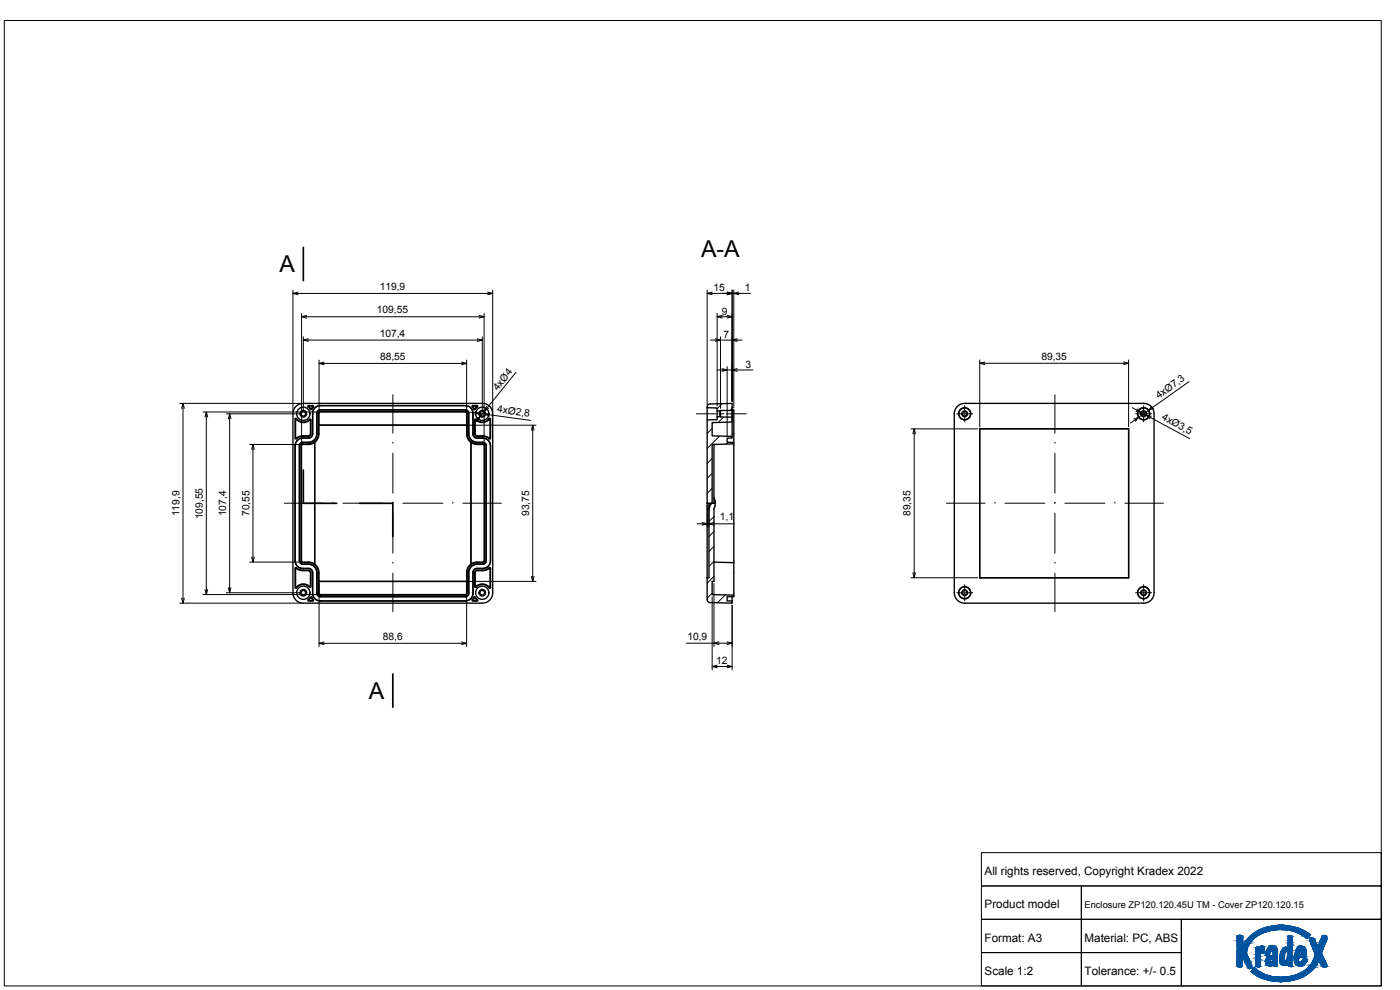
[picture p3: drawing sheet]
<svg xmlns="http://www.w3.org/2000/svg" width="420mm" height="297mm" viewBox="0 0 420 297" stroke-linecap="round" stroke-linejoin="round" font-family="sans-serif">
<defs><g id="words">
<g font-size="7">
<text x="210.4" y="77.1">A-A</text>
<text x="83.9" y="81.7">A</text>
<text x="110.7" y="209.7">A</text>
</g>
<g font-size="3.5">
<text x="295.5" y="262.5">All rights reserved, Copyright Kradex 2022</text>
<text x="295.5" y="272.5">Product model</text>
<text x="295.5" y="282.5">Format: A3</text>
<text x="325.5" y="282.5">Material: PC, ABS</text>
<text x="295.5" y="292.5">Scale 1:2</text>
<text x="325.5" y="292.5">Tolerance: +/- 0.5</text>
</g>
<g font-size="3.1">
<text x="114" y="87">119,9</text>
<text x="214.2" y="87.4">15</text>
<text x="223.5" y="87.4">1</text>
<text x="113.1" y="94">109,55</text>
<text x="216.6" y="94.4">9</text>
<text x="114" y="101">107,4</text>
<text x="217.1" y="101.4">7</text>
<text x="114" y="108">88,55</text>
<text x="312.5" y="107.9">89,35</text>
<text x="223.8" y="110.3">3</text>
<text x="149.4" y="117.3" transform="rotate(-51 149.4 117.3)">4xØ4</text>
<text x="347.7" y="119.7" transform="rotate(-35 347.7 119.7)">4xØ7,3</text>
<text x="149.1" y="123.7" transform="rotate(8 149.1 123.7)">4xØ2,8</text>
<text x="348.4" y="125.8" transform="rotate(28 348.4 125.8)">4xØ3,5</text>
<text x="53.9" y="154.9" transform="rotate(-90 53.9 154.9)">119,9</text>
<text x="60.9" y="155.8" transform="rotate(-90 60.9 155.8)">109,55</text>
<text x="67.9" y="154.9" transform="rotate(-90 67.9 154.9)">107,4</text>
<text x="74.9" y="154.9" transform="rotate(-90 74.9 154.9)">70,55</text>
<text x="158.8" y="154.9" transform="rotate(-90 158.8 154.9)">93,75</text>
<text x="273.3" y="154.9" transform="rotate(-90 273.3 154.9)">89,35</text>
<text x="216.1" y="156.1">1,1</text>
<text x="114.9" y="192">88,6</text>
<text x="206.3" y="191.9">10,9</text>
<text x="214.9" y="199.4">12</text>
</g>
<text font-size="2.8" x="325.5" y="272.5">Enclosure ZP120.120.45U TM - Cover ZP120.120.15</text>
</g></defs>
<!-- layer: MD_Visible -->
<g fill="none" stroke="#000" stroke-width=".41">
<path d="M88.6 125.6l.2-.1a2.82 2.82 0 0 0 4.3 .3l.2 .2v4.2l-.2 .5-.5 .2-2.5 .1-1.3 .7-.2-.2zM88.8 121.9a3.1 3.1 0 0 1 2.2-.9h53.7a3.1 3.1 0 0 1 3.2 3.2v53.6a3.1 3.1 0 0 1-3.2 3.2h-53.7a3.1 3.1 0 0 1-3.1-3.2v-53.6a3.1 3.1 0 0 1 .9-2.3zM90.9 131.4a2.35 2.35 0 0 0-2.3 2.3v34.6a2.35 2.35 0 0 0 2.3 2.3h1.7M90.9 131.5a2.29 2.29 0 0 0-2.3 2.2v34.6a2.29 2.29 0 0 0 2.3 2.2h1.7M90.9 132.7a1.04 1.04 0 0 0-1.1 1v34.6a1.04 1.04 0 0 0 1.1 1 3.7 3.7 0 0 1 3.6 .9l.6 1.6v6.2a1.04 1.04 0 0 0 1 1.1M90.9 132.8a1.01 1.01 0 0 0-1 .9v34.6a1.01 1.01 0 0 0 1 1 3.3 3.3 0 0 1 4 1.4l.2 1.1v6.2a1.01 1.01 0 0 0 1 1M90.9 131.4h1.7M90.9 132.7h1.7M92.4 121.8l1.5-.1 .2 .3-.7 .9-.9-.8zM92.7 126.2l.5 .2v3.8M92.7 126.2a3.1 3.1 0 0 1-3.8-.3l-.2 .3 .1 5.1 1.6-.5h2.2l.5-.6M92.9 121.9h.8l.1 .3-.6 .4-.4-.4z"/>
<path d="M94.4 132.7v36.6zM95.7 127.6v2.6a3.2 3.2 0 0 1-3.1 3.2h-1.7l-.4 .3v34.6l.2 .3 2.3 .1 1.4 .5M95.7 127.6v-3.6l.4-.4h43.5l.4 .4 .1 3.6M95.7 127.6h44.4M96.1 121.7a2.35 2.35 0 0 0-2.3 2.3v6.2a1.23 1.23 0 0 1-1.2 1.2M96.1 121.7h43.5a2.27 2.27 0 0 1 2.3 2.3l.1 6.2a1.23 1.23 0 0 0 1.2 1.2 1.18 1.18 0 0 1-1.3-1.2M96.1 121.7a2.29 2.29 0 0 0-2.3 2.3v6.2a1.27 1.27 0 0 1-1.2 1.3M96.1 123a1.04 1.04 0 0 0-1 1v6.2a2.49 2.49 0 0 1-2.5 2.5M96.1 123h43.5a.97 .97 0 0 1 1 1l.1 6.2a2.49 2.49 0 0 0 2.5 2.5 2.44 2.44 0 0 1-2.6-2.5M96.1 123a1.01 1.01 0 0 0-1 1v6.2a2.55 2.55 0 0 1-2.5 2.6M140 130.2l.4 1.4 .9 1.1M140.1 127.6v2.6"/>
<path d="M141.3 132.8l1.9 .6M141.3 132.7v36.6M141.7 121.8l1.5-.1 .2 .2-1 1-.7-.9zM142.9 125.8a2.66 2.66 0 0 0 4.1-.3l.2 .2v5.9l-.3 .1-1.7-.8h-2M142.9 122.3l-.1-.5-.8 .2 .4 .6 .5-.3M142.9 125.8h-.3l-.1 .2v4.2l.2 .5 .5 .2M143 126.2l-.4 .2v3.8l.6 .6M143.2 133.2a2.97 2.97 0 0 1-3-3v-6.2l-.2-.4-.4-.2-43.6 .1-.4 .5v6.2a2.99 2.99 0 0 1-3 3h-1.8l-.5 .5v34.6l.3 .4 .3 .1a4.1 4.1 0 0 1 4 1.1l.6 1.2 .1 .7v6.2l.1 .4 .4 .2h43.7l.4-.6v-6.2a2.96 2.96 0 0 1 3-3M143.2 131.4h1.7a2.35 2.35 0 0 1 2.3 2.3v34.6M143.2 132.7h1.7a1.04 1.04 0 0 1 1 1v34.6M143.2 133.4h1.7l.4 .3v34.6l-.4 .3h-1.7M143.2 133.2h1.8l.5 .5v34.6l-.5 .5h-1.8"/>
<path d="M146.6 126a2.65 2.65 0 0 1-3.6 .2M146.6 126l.3-.1 .2 .3-.1 5.1-.3 .1-1.3-.6h-2.2M212.2 126l3-.1v-.9h.9v-.2l.1 .3h3.5v1.5l-6 .2v4l6 .1v.5l-1.5 .1v1.2l2 .1v.4l-6.5 .2v17.6h-1.5zM212.2 122.3v3.7M214.3 133.3v17.7M215.2 123.3v-.9l-3-.1a.93 .93 0 0 1 .9-1.1l6.6-.2v2.2h-3.5l-.1 .3M215.2 123.3v1.7M215.2 123.3h.9v.2M216.1 123.5v1.3M216.2 123.5v1.3M219.7 126.6v4.3M219.7 123h.5v9.8"/>
<path d="M219.7 122.2v3.9M219.7 123.2v1.9M220.2 133.2v35.6M287.3 121.9a3.1 3.1 0 0 1 2.2-.9h53.7a3.1 3.1 0 0 1 3.1 3.2v53.6a3.1 3.1 0 0 1-3.1 3.2h-53.7a3.1 3.1 0 0 1-3.1-3.2v-53.6a3.1 3.1 0 0 1 .9-2.3zM294 128.6h44.7v44.8h-44.7zM338.7 128.7l-44.7-.1v44.8M338.7 128.7v44.6M338.7 128.6v.1M212.2 151v28.9a.88 .88 0 0 0 .9 .9l6.6 .2v-.7M212.8 151v1.7M212.8 152.7v20.6l-.6 .1M213 151l-.2 1.7"/>
<path d="M213.7 151h.6M214.3 149.3l.3 .8v.9M214.3 151h.3M214.6 151v.9l-.3 .8v21.7l-.6 .1v3.9l6.5 .2M88.6 170.3l1.8 .7 2.2 .1 .5 .2 .2 .5v4.2l-.2 .3a2.82 2.82 0 0 0-4.3 .2l-.2-.2zM92.6 170.6a1.23 1.23 0 0 1 1.2 1.2v6.2a2.35 2.35 0 0 0 2.3 2.3h43.5a2.35 2.35 0 0 0 2.4-2.3M92.6 170.5a1.27 1.27 0 0 1 1.2 1.3v6.2a2.29 2.29 0 0 0 2.3 2.3h43.5a2.29 2.29 0 0 0 2.3-2.3M93.1 179.5h.4l.3 .3-.1 .3h-.8zM93.1 179.2l.4-.1 .6 1.1h-1.7zM93.1 171.8l-.5-.6h-2.2l-1.3-.6-.4 .1v5.1l.2 .3a2.85 2.85 0 0 1 3.8-.3M93.2 171.8v3.8l-.5 .2M94.4 169.3l.7 .7 .5 .8 .1 3.6h44.4v-2.6"/>
<path d="M95.7 174.5h44.3v3.5l-.4 .4h-43.5l-.4-.4zM140.1 174.4l-.1 .1M141.3 169.3l-.9 1.1-.4 1.4M141.9 171.8a1.21 1.21 0 0 1 1.3-1.2 1.23 1.23 0 0 0-1.2 1.2l-.1 6.2M142.3 179.1h.2l.8 .8v.4l-1.6-.1zM142.9 179.7l-.6-.3-.3 .6 .8 .2 .1-.4M143 175.8a2.65 2.65 0 0 1 3.6 .2M143.2 171.1l-.5 .2-.2 .5v4.2l.1 .3 .3-.1M143.2 171.2l-.5 .3-.1 .3v3.8l.4 .2M143.2 169.3a2.49 2.49 0 0 0-2.5 2.5l-.1 6.2a.97 .97 0 0 1-1 1.1l-43.5-.1M143.2 169.2a2.55 2.55 0 0 0-2.6 2.6M143.2 168.6l-1.9 .6"/>
<path d="M143.2 171.1h2l1.7-.8 .3 .1v5.9l-.3 .2a2.57 2.57 0 0 0-4-.3M143.2 171.2h2.2l1.3-.6 .3 .1 .1 5.1-.2 .3-.3-.1M145.9 168.3a1.01 1.01 0 0 1-1 1h-1.7M145.9 168.3a1.04 1.04 0 0 1-1 1h-1.7M147.2 168.3a2.29 2.29 0 0 1-2.3 2.2h-1.7M147.2 168.3a2.35 2.35 0 0 1-2.3 2.3h-1.7M214.3 168.7l5.9 .1M219.7 179v1.3M220.2 168.8v9.8M220.2 178.6v.4l-2 .1v1.2h1.5M294 173.3h44.7M338.7 173.3v.1"/>
<circle cx="91" cy="124.2" r="1.99"/>
<circle cx="91" cy="124.2" r=".7"/>
<circle cx="91" cy="124.2" r=".99"/>
<circle cx="144.7" cy="124.2" r="1.99"/>
<circle cx="144.7" cy="124.2" r=".7"/>
<circle cx="144.7" cy="124.2" r=".99"/>
<circle cx="289.5" cy="124.2" r="1.76"/>
<circle cx="289.5" cy="124.2" r=".7"/>
<circle cx="289.5" cy="124.2" r=".87"/>
<circle cx="289.5" cy="124.2" r="1.84"/>
<circle cx="343.2" cy="124.2" r="1.76"/>
<circle cx="343.2" cy="124.2" r=".7"/>
<circle cx="343.2" cy="124.2" r=".87"/>
<circle cx="343.2" cy="124.2" r="1.84"/>
<circle cx="91" cy="177.8" r="1.99"/>
<circle cx="91" cy="177.8" r=".7"/>
<circle cx="91" cy="177.8" r=".99"/>
<circle cx="144.7" cy="177.8" r="1.99"/>
<circle cx="144.7" cy="177.8" r=".7"/>
<circle cx="144.7" cy="177.8" r=".99"/>
<circle cx="289.5" cy="177.8" r="1.76"/>
<circle cx="289.5" cy="177.8" r=".7"/>
<circle cx="289.5" cy="177.8" r=".87"/>
<circle cx="289.5" cy="177.8" r="1.84"/>
<circle cx="343.2" cy="177.8" r="1.76"/>
<circle cx="343.2" cy="177.8" r=".7"/>
<circle cx="343.2" cy="177.8" r=".87"/>
<circle cx="343.2" cy="177.8" r="1.84"/>
</g>
<!-- layer: Tabelka -->
<path d="M1.3 6.2h413.2v289.6h-413.2zM294.5 255.8h120v10h-120zM294.5 275.8h30v10h-30zM294.5 265.8h30v10h-30zM324.5 265.8h90v30h-60v-20h60h-90zM324.5 275.8h30v10h-30zM294.5 285.8h30v10h-30zM324.5 285.8h30v10h-30z" fill="none" stroke="#000" stroke-width=".3"/>
<g fill="#00539f" stroke="#00539f" stroke-width=".3">
<path d="M383.7 277.6h1.3z"/>
<path d="M371.9 280.6h.2z"/>
<path d="M393.4 281.4h.2z"/>
<path d="M392.1 281.5h.3z"/>
<path d="M381.6 283.7h.2z"/>
<path d="M390.2 283.8h.2z"/>
<path d="M385.7 284.2h.3z"/>
<path d="M390.7 285h1.3z"/>
<path d="M378.8 286.1h.2z"/>
<path d="M390.6 286.3h1.5z"/>
<path d="M380 286.6h.7z"/>
<path d="M381.4 286.9h.2z"/>
<path d="M385.4 289.7h.1z"/>
<path d="M385.4 289.7h.2z"/>
<path d="M382.3 289.7h1z"/>
<path d="M381 289.8h.2z"/>
<path d="M371.4 289.9h1.3z"/>
<path d="M390 289.9h.7z"/>
<path d="M382.6 290h.3z"/>
<path d="M387.2 290h.4z"/>
<path d="M371.9 290.2h.3z"/>
<path d="M397.4 290.2h.1z"/>
<path d="M397.4 290.2h.2z"/>
<path d="M376.3 290.4h.1z"/>
<path d="M375 290.6h.2z"/>
<path d="M384.4 294.5h.1z"/>
<path d="M383.7 277.6h1.7zM383.5 277.6h1.9z"/>
<path d="M383.5 277.6l2.3 .1zM383 277.7h2.8z"/>
<path d="M383 277.7h3.3zM382.6 277.7h3.7z"/>
<path d="M382.6 277.7h3.9zM382.3 277.7h4.2z"/>
<path d="M382.3 277.7l4.9 .1zM381.7 277.8h5.5z"/>
<path d="M381.7 277.8l5.5 .1zM381.7 277.8l5.5 .1z"/>
<path d="M381.6 277.9l6.2 .1zM381 278h6.8z"/>
<path d="M381 278h7.1zM380.8 278h7.3z"/>
<path d="M380.8 278l7.7 .1zM380.4 278.1h8.1z"/>
<path d="M380.4 278.1l8.5 .2zM379.9 278.3h9z"/>
<path d="M379.9 278.3h9.2zM379.7 278.3h9.4z"/>
<path d="M379.7 278.3l10 .2-.6-.2zM379.2 278.5l.5-.2 10 .2z"/>
<path d="M379.2 278.5h10.5zM379.1 278.5h10.6z"/>
<path d="M379.1 278.5l11.2 .2-.6-.2zM378.6 278.7l.5-.2 11.2 .2z"/>
<path d="M378.6 278.7l11.9 .1zM378.3 278.8h12.2z"/>
<path d="M378.3 278.8l12.4 .1zM378.2 278.9h12.5z"/>
<path d="M384.4 278.9h6.3zM384.4 278.9h6.3z"/>
<path d="M378.2 278.9h6.2zM378.2 278.9h6.2z"/>
<path d="M384.5 278.9h6.2zM384.5 278.9h6.2z"/>
<path d="M378.2 278.9h6zM378.2 278.9h6.2z"/>
<path d="M384.5 278.9h6.2zM384.5 278.9h6.2z"/>
<path d="M378.2 278.9h6zM378.1 278.9h5.4z"/>
<path d="M384.7 278.9h6.1zM384.7 278.9h6.1z"/>
<path d="M378.1 278.9h5.4zM378 279h4.8zM378 279h4.8zM378 279h4.8z"/>
<path d="M385.6 278.9l5.4 .1zM385.6 278.9l5.4 .1z"/>
<path d="M378 279h4.8zM377.8 279.1h4.3z"/>
<path d="M386.4 279l4.9 .2zM386.4 279l4.9 .2z"/>
<path d="M387.2 279.2h4.1zM387.2 279.2h4.1z"/>
<path d="M377.8 279.1h4.3zM377.6 279.2h3.9z"/>
<path d="M377.6 279.2h3.9zM377.4 279.3h3.8z"/>
<path d="M377.4 279.3h3.8zM377.3 279.4h3.5z"/>
<path d="M387.2 279.2l4.4 .2-.3-.2zM387.2 279.2l4.4 .2h-3.6z"/>
<path d="M377.3 279.4l2.9 .1 .6-.1zM377 279.5l.3-.1 2.9 .1z"/>
<path d="M377 279.5h3.2zM376.9 279.6h3.2z"/>
<path d="M388 279.4l4 .2-.4-.2zM388 279.4l4 .2h-3.4z"/>
<path d="M388.6 279.6h3.4zM388.6 279.6h3.4z"/>
<path d="M376.9 279.6l2.7 .1 .5-.1zM376.7 279.7l.2-.1 2.7 .1z"/>
<path d="M376.7 279.7h2.9zM376.4 279.9h2.8z"/>
<path d="M388.8 279.6l3.6 .3-.4-.3zM388.8 279.6l3.6 .3h-2.9z"/>
<path d="M376.4 279.9h2.8zM376.3 280h2.7z"/>
<path d="M389.5 279.9l3.1 .1zM389.5 279.9l3.1 .1z"/>
<path d="M376.3 280l2.2 .2 .5-.2zM376 280.2l.3-.2 2.2 .2z"/>
<path d="M389.7 280l3.2 .2-.3-.2zM389.7 280l3.2 .2h-2.7z"/>
<path d="M376 280.2h2.5zM375.9 280.2h2.6z"/>
<path d="M390.2 280.2h2.7zM390.2 280.2h2.7z"/>
<path d="M390.2 280.2l2.8 .1zM390.2 280.2l2.8 .1z"/>
<path d="M390.3 280.3h2.7zM390.3 280.3h2.7z"/>
<path d="M390.4 280.3h2.6zM390.4 280.3h2.6z"/>
<path d="M390.4 280.3h2.7zM390.4 280.3h2.7z"/>
<path d="M390.4 280.3h2.7zM390.4 280.3h2.7z"/>
<path d="M390.4 280.3l2.7 .1zM390.4 280.3l2.7 .1z"/>
<path d="M390.4 280.4h2.7zM390.4 280.4h2.7z"/>
<path d="M390.5 280.4l2.6 .1zM390.5 280.4l2.6 .1z"/>
<path d="M375.9 280.2l2 .3 .6-.3zM375.6 280.5l.3-.3 2 .3z"/>
<path d="M390.6 280.5h2.5zM390.6 280.5h2.5z"/>
<path d="M375.6 280.5h2.3zM375.5 280.6h2.3z"/>
<path d="M390.7 280.5h2.4zM390.7 280.5l2.4 .1z"/>
<path d="M390.8 280.6h2.3zM390.8 280.6h2.3z"/>
<path d="M390.8 280.6h2.3zM390.8 280.6h2.3z"/>
<path d="M371.9 280.6h.3zM371.9 280.6h.3z"/>
<path d="M371.9 280.6l.3 .1zM371.9 280.7h.3z"/>
<path d="M390.9 280.6h2.2zM390.9 280.6l2.1 .1z"/>
<path d="M371.9 280.7h.4zM371.8 280.7h.5z"/>
<path d="M397.3 280.7h.2zM397.3 280.7h.2z"/>
<path d="M371.8 280.7h.6zM371.7 280.7h.7z"/>
<path d="M397.3 280.7h.2zM397.2 280.7h.3z"/>
<path d="M371.7 280.7h.8zM371.7 280.7h.8z"/>
<path d="M397.2 280.7h.4zM397.2 280.7h.4z"/>
<path d="M371.7 280.7h.8zM371.6 280.7h.9z"/>
<path d="M387 280.7h.1zM386.9 280.7h.2z"/>
<path d="M386.9 280.7h.3zM386.9 280.7h.3z"/>
<path d="M397.2 280.7h.4zM397.2 280.7h.4z"/>
<path d="M371.6 280.7h1zM371.6 280.7h1z"/>
<path d="M371.6 280.7h1zM371.5 280.7h1.1z"/>
<path d="M386.9 280.7h.4zM386.8 280.7h.5z"/>
<path d="M397.2 280.7h.4zM397.1 280.7h.5z"/>
<path d="M391 280.7h2zM391 280.7l2 .1z"/>
<path d="M386.8 280.7l.6 .1zM386.8 280.7l.6 .1z"/>
<path d="M397.1 280.7l.6 .1zM397.1 280.8h.6z"/>
<path d="M371.5 280.7l1.2 .1zM371.5 280.8h1.2z"/>
<path d="M371.5 280.8h1.2zM371.5 280.8h1.2z"/>
<path d="M386.7 280.8h.8zM386.7 280.8h.8z"/>
<path d="M397.1 280.8h.6zM397 280.8h.7z"/>
<path d="M375.5 280.6l1.9 .2 .4-.2zM375.2 280.8l.3-.2 1.9 .2z"/>
<path d="M371.5 280.8h1.3zM371.5 280.8h1.3z"/>
<path d="M397 280.8h.8zM397 280.8h.8z"/>
<path d="M386.7 280.8l.9 .1zM386.7 280.8l.9 .1z"/>
<path d="M391.1 280.8h1.9zM391.1 280.8l1.8 .1z"/>
<path d="M397 280.8l.8 .1zM397 280.8l.8 .1z"/>
<path d="M386.6 280.9h1zM386.6 280.9h1z"/>
<path d="M371.4 280.8l1.4 .1zM371.4 280.8l1.4 .1z"/>
<path d="M371.4 280.9h1.5zM371.4 280.9h1.5z"/>
<path d="M397 280.9h.9zM397 280.9h.9zM396.9 280.9h1zM396.9 280.9h1z"/>
<path d="M375.2 280.8h2.2zM375.2 280.8l2.1 .1h-2.2z"/>
<path d="M386.6 280.9h1.1zM386.6 280.9h1.1z"/>
<path d="M396.9 280.9h1zM396.9 280.9h1z"/>
<path d="M391.3 280.9h1.6zM391.3 280.9l1.5 .1z"/>
<path d="M391.4 281h1.4zM391.4 281h1.4z"/>
<path d="M396.9 280.9l1.1 .1zM396.9 280.9l1.1 .1z"/>
<path d="M371.4 280.9l1.5 .1zM371.4 280.9l1.5 .1z"/>
<path d="M396.9 281h1.1zM396.9 281h1.1z"/>
<path d="M386.6 280.9l1.2 .1zM386.6 280.9l1.2 .1zM386.6 281h1.2zM386.6 281h1.2z"/>
<path d="M371.3 281h1.6zM371.3 281h1.6z"/>
<path d="M386.6 281h1.2zM386.6 281h1.2z"/>
<path d="M386.6 281l1.2 .1zM386.6 281l1.2 .1z"/>
<path d="M396.9 281l1.2 .1zM396.9 281l1.2 .1z"/>
<path d="M371.3 281l1.6 .1zM371.3 281l1.6 .1z"/>
<path d="M386.6 281.1h1.2zM386.6 281.1h1.2z"/>
<path d="M386.6 281.1h1.2zM386.6 281.1h1.2z"/>
<path d="M375.1 280.9l1.9 .2 .3-.2zM374.9 281.1l.2-.2 1.9 .2z"/>
<path d="M396.8 281.1h1.3zM396.8 281.1h1.3z"/>
<path d="M386.6 281.1l1.3 .1zM386.6 281.1l1.3 .1z"/>
<path d="M371.3 281.1l1.6 .1zM371.3 281.1l1.6 .1z"/>
<path d="M386.6 281.2h1.3zM386.6 281.2h1.3z"/>
<path d="M391.4 281l1.2 .2 .2-.2zM391.4 281l1.2 .2h-.8z"/>
<path d="M396.8 281.1l1.3 .1zM396.8 281.1l1.3 .1z"/>
<path d="M371.3 281.2h1.6zM371.3 281.2h1.6zM371.3 281.2h1.6zM371.3 281.2h1.6z"/>
<path d="M396.7 281.2l1.4 .1zM396.7 281.2l1.4 .1z"/>
<path d="M371.3 281.2l1.6 .1zM371.3 281.2l1.6 .1z"/>
<path d="M371.3 281.3h1.6zM371.3 281.3h1.6zM371.3 281.3h1.6zM371.3 281.3h1.6z"/>
<path d="M386.6 281.2l1.3 .1zM386.6 281.2l1.3 .1z"/>
<path d="M371.3 281.3h1.6zM371.3 281.3h1.6z"/>
<path d="M374.9 281.1l1.8 .2 .3-.2zM374.9 281.1l1.8 .2h-2z"/>
<path d="M386.6 281.3h1.3zM386.6 281.3h1.3zM386.6 281.3h1.3zM386.6 281.3h1.3z"/>
<path d="M371.3 281.3h1.6zM371.3 281.3h1.6z"/>
<path d="M391.8 281.2h.8zM391.8 281.2l.7 .1z"/>
<path d="M371.3 281.3l1.6 .1zM371.3 281.3l1.6 .1z"/>
<path d="M396.7 281.3l1.5 .1zM396.7 281.3l1.5 .1z"/>
<path d="M393.4 281.4h.2zM393.4 281.4h.2z"/>
<path d="M393.4 281.4h.2zM393.3 281.4h.3z"/>
<path d="M393.3 281.4h.3zM393.3 281.4h.3z"/>
<path d="M386.6 281.3l1.3 .1zM386.6 281.3l1.3 .1z"/>
<path d="M391.9 281.3h.6zM391.9 281.3l.6 .1z"/>
<path d="M393.3 281.4h.4zM393.3 281.4h.4z"/>
<path d="M393.3 281.4h.4zM393.2 281.4h.5z"/>
<path d="M396.6 281.4h1.6zM396.6 281.4h1.6z"/>
<path d="M393.2 281.4h.6zM393.2 281.4h.6z"/>
<path d="M371.3 281.4h1.6zM371.3 281.4h1.6zM371.3 281.4h1.6zM371.3 281.4h1.6z"/>
<path d="M392 281.4h.5zM392 281.4h.4z"/>
<path d="M386.6 281.4h1.3zM386.6 281.4h1.3z"/>
<path d="M393.2 281.4l.8 .1zM393.1 281.5h.9z"/>
<path d="M374.7 281.3l1.8 .2 .2-.2zM374.7 281.3l1.8 .2h-1.9z"/>
<path d="M393.1 281.5h.9zM393.1 281.5h.9z"/>
<path d="M386.6 281.4l1.3 .1zM386.6 281.4l1.3 .1z"/>
<path d="M392 281.4h.4zM392 281.4l.4 .1zM392.1 281.5h.3zM392.1 281.5h.3z"/>
<path d="M396.6 281.4l1.6 .1zM396.6 281.4l1.6 .1z"/>
<path d="M371.3 281.4l1.6 .1zM371.3 281.4l1.6 .1z"/>
<path d="M392.1 281.5h.3zM392.1 281.5h.3z"/>
<path d="M371.3 281.5h1.6zM371.3 281.5h1.6z"/>
<path d="M392.1 281.5h.3zM392.1 281.5h.3zM392.1 281.5h.3zM392.1 281.5h.3zM392.1 281.5h.3zM392.1 281.5h.3zM392.1 281.5h.3z"/>
<path d="M392.1 281.5h.3zM392.1 281.5h.3z"/>
<path d="M386.6 281.5l1.3 .1zM386.6 281.5l1.3 .1z"/>
<path d="M396.6 281.5l1.6 .1zM396.6 281.5l1.6 .1z"/>
<path d="M392.1 281.5h.3zM392.1 281.5l.2 .1z"/>
<path d="M393.1 281.5l1.1 .1zM393.1 281.5l1.1 .1z"/>
<path d="M393.1 281.6h1.1zM393.1 281.6h1.1z"/>
<path d="M371.3 281.5l1.6 .1zM371.3 281.5l1.6 .1z"/>
<path d="M396.5 281.6h1.7zM396.5 281.6h1.7z"/>
<path d="M386.6 281.6h1.3zM386.6 281.6h1.3z"/>
<path d="M371.3 281.6l1.6 .1zM371.3 281.6l1.6 .1z"/>
<path d="M386.6 281.6l1.3 .1zM386.6 281.6l1.3 .1z"/>
<path d="M374.6 281.5l1.7 .2 .2-.2zM374.6 281.5l1.7 .2h-1.9z"/>
<path d="M393.1 281.6l1.2 .1zM393.1 281.6l1.2 .1z"/>
<path d="M393 281.7h1.4zM393 281.7h1.4z"/>
<path d="M396.5 281.6h1.7zM396.5 281.6l1.7 .1z"/>
<path d="M396.5 281.7l1.7 .1zM396.5 281.7l1.7 .1z"/>
<path d="M371.3 281.7l1.6 .1zM371.3 281.7l1.6 .1z"/>
<path d="M386.6 281.7l1.3 .1zM386.6 281.7l1.3 .1z"/>
<path d="M393 281.7l1.4 .1zM393 281.7l1.4 .1z"/>
<path d="M374.4 281.7h1.9zM374.4 281.7l1.7 .1h-1.8z"/>
<path d="M386.6 281.8l1.3 .1zM386.6 281.8l1.3 .1z"/>
<path d="M371.3 281.8l1.6 .1zM371.3 281.8l1.6 .1z"/>
<path d="M393.1 281.8l1.4 .1zM393.1 281.8l1.4 .1z"/>
<path d="M393.1 281.9h1.4zM393.1 281.9h1.4z"/>
<path d="M396.4 281.8h1.8zM396.4 281.8l1.8 .1h-1.8z"/>
<path d="M386.6 281.9l1.3 .1zM386.6 281.9l1.3 .1z"/>
<path d="M371.3 281.9l1.6 .1zM371.3 281.9l1.6 .1z"/>
<path d="M393.1 281.9l1.5 .1zM393.1 281.9l1.5 .1z"/>
<path d="M393.1 282h1.5zM393.1 282h1.5z"/>
<path d="M393.1 282h1.5zM393.1 282h1.5z"/>
<path d="M393.1 282l1.5 .1zM393.1 282l1.5 .1z"/>
<path d="M396.4 281.9l1.7 .2 .1-.2zM396.4 281.9l1.7 .2h-1.8z"/>
<path d="M393.1 282.1h1.5zM393.1 282.1h1.5z"/>
<path d="M374.3 281.8l1.5 .3 .3-.3zM374.3 281.8l1.5 .3h-1.8z"/>
<path d="M371.3 282l1.6 .1v-.1zM371.3 282l1.6 .1h-1.6z"/>
<path d="M386.6 282l1.3 .1v-.1zM386.6 282l1.3 .1h-1.3z"/>
<path d="M396.3 282.1h1.8zM396.3 282.1l1.8 .1z"/>
<path d="M393.1 282.1l1.5 .1zM393.1 282.1l1.5 .1z"/>
<path d="M374 282.1h1.8zM374 282.1l1.7 .1z"/>
<path d="M396.3 282.2h1.8zM396.3 282.2h1.8z"/>
<path d="M386.6 282.1l1.3 .2zM386.6 282.1l1.3 .2z"/>
<path d="M396.2 282.2h1.9zM396.2 282.2l1.9 .1z"/>
<path d="M396.2 282.3h1.9zM396.2 282.3h1.9z"/>
<path d="M386.6 282.3h1.3zM386.6 282.3h1.3z"/>
<path d="M393.1 282.2l1.6 .2zM393.1 282.2l1.6 .2h-1.6z"/>
<path d="M371.3 282.1l1.6 .3v-.3zM371.3 282.1l1.6 .3h-1.6z"/>
<path d="M393.1 282.4h1.6zM393.1 282.4h1.6z"/>
<path d="M396.2 282.3h1.9zM396.2 282.3l1.9 .1z"/>
<path d="M396.2 282.4h1.9zM396.2 282.4h1.8z"/>
<path d="M396.2 282.4h1.8zM396.2 282.4h1.8z"/>
<path d="M396.1 282.4h1.9zM396.1 282.4l1.9 .2z"/>
<path d="M374 282.2l1.5 .4 .2-.4zM374 282.2l1.5 .4h-1.8z"/>
<path d="M373.7 282.6h1.8zM373.7 282.6h1.7z"/>
<path d="M396.1 282.6h1.9zM396.1 282.6h1.8z"/>
<path d="M396.1 282.6h1.8zM396.1 282.6l1.8 .1z"/>
<path d="M393.1 282.4l1.8 .3-.2-.3zM393.1 282.4l1.8 .3h-1.6z"/>
<path d="M371.3 282.4l1.6 .3v-.3zM371.3 282.4l1.6 .3h-1.6z"/>
<path d="M386.6 282.3l1.3 .5v-.5zM386.6 282.3l1.3 .5h-1.3zM386.6 282.8h1.3zM386.6 282.8h1.3z"/>
<path d="M371.3 282.7l1.6 .1zM371.3 282.7l1.6 .1z"/>
<path d="M396.1 282.7h1.8zM396.1 282.7l1.7 .1z"/>
<path d="M396 282.8h1.8zM396 282.8l1.8 .1z"/>
<path d="M393.3 282.7l1.7 .2zM393.3 282.7l1.7 .2z"/>
<path d="M393.3 282.9h1.7zM393.3 282.9h1.7z"/>
<path d="M393.3 282.9h1.7zM393.3 282.9h1.7z"/>
<path d="M393.4 282.9h1.6zM393.4 282.9h1.6z"/>
<path d="M396 282.9h1.8zM396 282.9l1.8 .1z"/>
<path d="M371.3 282.8l1.6 .2v-.2zM371.3 282.8l1.6 .2h-1.6z"/>
<path d="M393.4 282.9l1.6 .1zM393.4 282.9l1.6 .1z"/>
<path d="M373.7 282.6l1.4 .4 .3-.4zM373.7 282.6l1.4 .4h-1.6z"/>
<path d="M395.9 283h1.9zM395.9 283l1.9 .1z"/>
<path d="M373.5 283h1.6zM373.5 283l1.6 .1z"/>
<path d="M393.4 283l1.7 .1zM393.4 283l1.7 .1z"/>
<path d="M393.4 283.1h1.7zM393.4 283.1h1.7z"/>
<path d="M373.4 283.1h1.7zM373.4 283.1h1.7z"/>
<path d="M373.4 283.1h1.7zM373.4 283.1h1.6z"/>
<path d="M373.4 283.1h1.6zM373.4 283.1l1.6 .1zM373.4 283.2h1.6zM373.4 283.2h1.6zM373.4 283.2h1.6zM373.4 283.2h1.6z"/>
<path d="M373.4 283.2h1.6zM373.4 283.2h1.6z"/>
<path d="M371.3 283l1.6 .2v-.2zM371.3 283l1.6 .2h-1.6z"/>
<path d="M393.4 283.1l1.7 .1zM393.4 283.1l1.7 .1z"/>
<path d="M395.9 283.1l1.8 .1 .1-.1zM395.9 283.1l1.8 .1h-1.9z"/>
<path d="M386.6 282.8l1.3 .4v-.4zM386.6 282.8l1.3 .4h-1.3z"/>
<path d="M386.6 283.2l1.3 .1zM386.6 283.2l1.3 .1z"/>
<path d="M373.4 283.2h1.6zM373.4 283.2l1.6 .1z"/>
<path d="M371.3 283.2l1.6 .1zM371.3 283.2l1.6 .1zM371.3 283.3h1.6zM371.3 283.3h1.6z"/>
<path d="M395.8 283.2h1.9zM395.8 283.2l1.8 .1z"/>
<path d="M393.5 283.2l1.7 .1zM393.5 283.2l1.7 .1z"/>
<path d="M393.5 283.3h1.7zM393.5 283.3h1.7z"/>
<path d="M393.5 283.3h1.7zM393.5 283.3h1.7zM393.5 283.3h1.7zM393.5 283.3h1.7z"/>
<path d="M393.5 283.3l1.7 .1zM393.5 283.3l1.7 .1z"/>
<path d="M373.3 283.3h1.7zM373.3 283.3l1.6 .1z"/>
<path d="M371.3 283.3l1.6 .1zM371.3 283.3l1.6 .1z"/>
<path d="M395.8 283.3h1.8zM395.8 283.3l1.8 .1z"/>
<path d="M393.5 283.4h1.7zM393.5 283.4h1.7z"/>
<path d="M373.3 283.4h1.6zM373.3 283.4h1.6z"/>
<path d="M373.3 283.4h1.6zM373.3 283.4h1.6z"/>
<path d="M371.3 283.4h1.6zM371.3 283.4h1.6z"/>
<path d="M373.3 283.4h1.6zM373.3 283.4h1.6z"/>
<path d="M371.3 283.4h1.6zM371.3 283.4h1.6z"/>
<path d="M373.3 283.4h1.6zM373.3 283.4h1.6z"/>
<path d="M373.3 283.4h1.6zM373.3 283.4l1.5 .1z"/>
<path d="M393.5 283.4l1.8 .1zM393.5 283.4l1.8 .1z"/>
<path d="M395.8 283.4h1.8zM395.8 283.4l1.8 .1z"/>
<path d="M373.2 283.5h1.6zM373.2 283.5h1.6z"/>
<path d="M393.6 283.5l1.7 .1zM393.6 283.5l1.7 .1z"/>
<path d="M393.6 283.6h1.7zM393.6 283.6h1.7z"/>
<path d="M371.3 283.4l1.6 .2v-.2zM371.3 283.4l1.6 .2h-1.6z"/>
<path d="M395.7 283.5h1.9zM395.7 283.5l1.8 .1z"/>
<path d="M381.6 283.7h.3zM381.6 283.7h.3z"/>
<path d="M373.2 283.5l1.5 .2 .1-.2zM373.2 283.5l1.5 .2h-1.5z"/>
<path d="M386.6 283.3l1.3 .4v-.4zM386.6 283.3l1.3 .4h-1.4z"/>
<path d="M381.6 283.7h.4zM381.5 283.7h.5z"/>
<path d="M393.6 283.6l1.8 .1zM393.6 283.6l1.8 .1z"/>
<path d="M395.7 283.6h1.8zM395.7 283.6l1.8 .1z"/>
<path d="M381.5 283.7h.6zM381.4 283.7h.7z"/>
<path d="M381.4 283.7h.8zM381.4 283.7h.8z"/>
<path d="M371.3 283.6l1.6 .2v-.2zM371.3 283.6l1.6 .2h-1.6z"/>
<path d="M393.7 283.7l1.7 .1zM393.7 283.7l1.7 .1z"/>
<path d="M381.4 283.7l.9 .1zM381.3 283.8h1z"/>
<path d="M395.7 283.7h1.8zM395.7 283.7l1.7 .1z"/>
<path d="M386.5 283.7l1.4 .1zM386.5 283.7l1.4 .1z"/>
<path d="M373.2 283.7h1.5zM373.2 283.7l1.5 .1z"/>
<path d="M371.3 283.8h1.6zM371.3 283.8h1.6z"/>
<path d="M393.7 283.8h1.8zM393.7 283.8h1.8z"/>
<path d="M390.2 283.8h.3zM390.1 283.8h.4z"/>
<path d="M395.6 283.8h1.8zM395.6 283.8h1.8z"/>
<path d="M390.1 283.8l.5 .1zM390 283.9h.6z"/>
<path d="M378.7 283.8l.2 .1zM378.6 283.9h.3zM378.6 283.9h.3zM378.6 283.9h.3z"/>
<path d="M393.7 283.8l1.8 .1zM393.7 283.8l1.8 .1z"/>
<path d="M371.3 283.8l1.6 .1zM371.3 283.8l1.6 .1z"/>
<path d="M395.6 283.8h1.8zM395.6 283.8l1.8 .1z"/>
<path d="M390 283.9h.7zM389.9 283.9h.8z"/>
<path d="M386.5 283.8l1.4 .1zM386.5 283.8l1.4 .1z"/>
<path d="M381.3 283.8l1.2 .1zM381.1 283.9h1.4z"/>
<path d="M393.7 283.9h1.8zM393.7 283.9h1.8z"/>
<path d="M378.6 283.9h.4zM378.4 283.9h.6z"/>
<path d="M395.6 283.9h1.8zM395.6 283.9h1.8z"/>
<path d="M393.7 283.9h1.9zM393.7 283.9h1.9z"/>
<path d="M373.1 283.8h1.6zM373.1 283.8l1.5 .1z"/>
<path d="M378.4 283.9h.7zM378.4 283.9h.7z"/>
<path d="M381.1 283.9h1.5zM381.1 283.9h1.5z"/>
<path d="M371.3 283.9h1.6zM371.3 283.9h1.6z"/>
<path d="M389.9 283.9h1zM389.8 283.9h1.1z"/>
<path d="M373.1 283.9h1.5zM373.1 283.9h1.5zM373 283.9h1.6zM373 283.9h1.6z"/>
<path d="M378.4 283.9l.8 .1zM378.3 284h.9z"/>
<path d="M373 283.9h1.6zM373 284h1.6z"/>
<path d="M371.2 283.9l1.8 .1zM371.2 283.9l1.8 .1z"/>
<path d="M378.3 284h.9zM378.3 284h.9z"/>
<path d="M389.8 283.9l1.3 .1zM389.7 284h1.4z"/>
<path d="M393.7 283.9h3.7zM393.7 283.9l3.6 .1z"/>
<path d="M381.1 283.9l1.6 .1zM381 284h1.7z"/>
<path d="M378.3 284h1zM378.3 284h1z"/>
<path d="M378.2 284l1.1 .1zM378.2 284l1.1 .1z"/>
<path d="M386.5 283.9l1.3 .2 .1-.2zM386.5 283.9l1.3 .2h-1.3z"/>
<path d="M389.7 284l1.5 .1zM389.7 284l1.5 .1z"/>
<path d="M381 284l1.8 .1zM380.9 284.1h1.9z"/>
<path d="M378.2 284.1h1.1zM378.2 284.1h1.1z"/>
<path d="M380.9 284.1h2zM380.9 284.1h2z"/>
<path d="M378.2 284.1h1.1zM378.2 284.1h1.1z"/>
<path d="M389.6 284.1h1.7zM389.6 284.1h1.7z"/>
<path d="M378.2 284.1h1.1zM378.2 284.1h1.1z"/>
<path d="M393.8 284l3.5 .2v-.2zM393.8 284l3.5 .2h-3.5z"/>
<path d="M377.3 284.2h.2zM377.3 284.2h.2z"/>
<path d="M389.6 284.1l1.8 .1zM389.5 284.2h1.9z"/>
<path d="M378.2 284.1l1.2 .1zM378.2 284.1l1.2 .1z"/>
<path d="M389.5 284.2h1.9zM389.5 284.2h1.9z"/>
<path d="M386.5 284.1l1.3 .1v-.1zM386.5 284.1l1.3 .1h-1.3z"/>
<path d="M377.3 284.2h.2zM377.2 284.2h.3z"/>
<path d="M385.7 284.2h.4zM385.6 284.2h.5z"/>
<path d="M377.2 284.2h.4zM377.1 284.2h.5z"/>
<path d="M378.1 284.2h1.3zM378.1 284.2h1.3z"/>
<path d="M377.1 284.2l.5 .1zM377.1 284.2l.5 .1z"/>
<path d="M385.6 284.2l.5 .1zM385.5 284.3h.6z"/>
<path d="M389.5 284.2l2 .1zM389.5 284.2l2 .1z"/>
<path d="M377.1 284.3h.6zM377.1 284.3h.6z"/>
<path d="M380.9 284.1l2.1 .2-.1-.2zM380.9 284.1l2.1 .2h-2.3z"/>
<path d="M385.5 284.3h.8zM385.4 284.3h.9z"/>
<path d="M378.1 284.2l1.3 .1zM378.1 284.2l1.3 .1z"/>
<path d="M393.8 284.2l3.4 .1 .1-.1zM393.8 284.2l3.4 .1h-3.3z"/>
<path d="M380.7 284.3h2.3zM380.7 284.3h2.3z"/>
<path d="M386.5 284.2l1.3 .1zM386.5 284.2l1.3 .1z"/>
<path d="M385.4 284.3h.9zM385.4 284.3h.9z"/>
<path d="M386.5 284.3l1.3 .1zM386.5 284.3l1.3 .1z"/>
<path d="M371.2 284l3.2 .4 .2-.4zM371.2 284l3.2 .4h-3.2z"/>
<path d="M378.1 284.3l1.3 .1zM378.1 284.3l1.3 .1z"/>
<path d="M377 284.3l.7 .1zM377 284.3l.7 .1z"/>
<path d="M389.4 284.3l2.2 .1zM389.4 284.3l2.2 .1zM389.3 284.4h2.3zM389.3 284.4h2.3z"/>
<path d="M378.1 284.4h1.3zM378.1 284.4h1.3z"/>
<path d="M377 284.4h.8zM377 284.4h.8z"/>
<path d="M386.5 284.4h1.3zM386.5 284.4h1.3z"/>
<path d="M371.2 284.4h3.2zM371.2 284.4h3.2z"/>
<path d="M385.4 284.3l1.1 .1zM385.3 284.4h1.2z"/>
<path d="M393.9 284.3h3.3zM393.9 284.3l3.2 .1zM394 284.4h3.1zM394 284.4h3.1z"/>
<path d="M385.3 284.4l1.2 .1zM385.2 284.5h1.3z"/>
<path d="M377 284.4l.8 .1zM377 284.4l.8 .1z"/>
<path d="M385.2 284.5h1.3zM385.2 284.5h1.3z"/>
<path d="M386.5 284.4l1.3 .1zM386.5 284.4l1.3 .1z"/>
<path d="M376.9 284.5h1zM376.9 284.5h1z"/>
<path d="M378 284.4l1.4 .1zM378 284.5h1.4z"/>
<path d="M386.5 284.5h1.3zM386.5 284.5h1.3zM386.5 284.5h1.3zM386.5 284.5h1.3z"/>
<path d="M385.2 284.5h1.3zM385.2 284.5h1.3z"/>
<path d="M378 284.5h1.4zM377.9 284.5h1.5z"/>
<path d="M376.9 284.5h1zM376.9 284.5h1z"/>
<path d="M376.9 284.5h2.5zM376.9 284.5h2.5z"/>
<path d="M389.3 284.4l2.4 .1zM389.3 284.4l2.4 .1z"/>
<path d="M376.9 284.5h2.5zM376.9 284.5h2.5z"/>
<path d="M376.9 284.5h2.5zM376.9 284.5h2.5zM376.9 284.5h2.5zM376.9 284.5h2.5z"/>
<path d="M380.7 284.3l2.5 .3-.2-.3zM380.7 284.3l2.5 .3h-2.7z"/>
<path d="M394 284.4h3.1zM394 284.4l3.1 .2z"/>
<path d="M376.9 284.5l2.5 .1zM376.9 284.5l2.5 .1z"/>
<path d="M380.5 284.6h2.7zM380.5 284.6h2.7z"/>
<path d="M376.9 284.6h2.5zM376.9 284.6h2.5z"/>
<path d="M385.2 284.5l2.6 .1zM385.2 284.5l2.6 .1h-2.7z"/>
<path d="M389.3 284.5l2.5 .1zM389.3 284.5l2.5 .1z"/>
<path d="M394 284.6h3.1zM394 284.6h3.1z"/>
<path d="M376.9 284.6h2.5zM376.9 284.6h2.5z"/>
<path d="M394.1 284.6l3 .1zM394.1 284.6l3 .1z"/>
<path d="M389.2 284.6l2.6 .1zM389.2 284.6l2.6 .1z"/>
<path d="M376.9 284.6l2.5 .1zM376.9 284.6l2.5 .1z"/>
<path d="M394.1 284.7h3zM394.1 284.7h2.9z"/>
<path d="M376.9 284.7h2.5zM376.9 284.7h2.5z"/>
<path d="M394.1 284.7h2.9zM394.1 284.7h2.9z"/>
<path d="M394.1 284.7l2.9 .1zM394.1 284.7l2.9 .1z"/>
<path d="M385.1 284.6l2.7 .2v-.2zM385.1 284.6l2.7 .2h-2.9z"/>
<path d="M394.1 284.8h2.9zM394.1 284.8h2.9z"/>
<path d="M380.5 284.6l2.8 .2-.1-.2zM380.5 284.6l2.8 .2h-2.9z"/>
<path d="M376.9 284.7l2.5 .1zM376.9 284.7l2.5 .1z"/>
<path d="M394.1 284.8h2.9zM394.1 284.8h2.9z"/>
<path d="M394.1 284.8h2.9zM394.1 284.8h2.9z"/>
<path d="M376.9 284.8h2.5zM376.9 284.8h2.5z"/>
<path d="M380.4 284.8l2.9 .1zM380.4 284.8l2.9 .1z"/>
<path d="M389.2 284.7l2.7 .2-.1-.2zM389.2 284.7l2.7 .2h-2.8z"/>
<path d="M376.9 284.8l2.5 .1zM376.9 284.8l2.5 .1z"/>
<path d="M394.1 284.8h2.9zM394.1 284.8l2.9 .1z"/>
<path d="M394.1 284.9h2.9zM394.1 284.9h2.9zM394.1 284.9h2.9zM394.1 284.9h2.9z"/>
<path d="M371.2 284.4l3.1 .5 .1-.5zM371.2 284.4l3.1 .5h-3.1z"/>
<path d="M389.1 284.9h2.8zM389.1 284.9h2.8z"/>
<path d="M394.1 284.9h2.9zM394.1 284.9h2.8z"/>
<path d="M371.2 284.9h3.1zM371.2 284.9h3.1z"/>
<path d="M384.9 284.8l2.9 .1v-.1zM384.9 284.8l2.9 .1h-3z"/>
<path d="M389 284.9l2.9 .1zM389 284.9l2.9 .1z"/>
<path d="M390.6 285h1.3zM390.6 285h1.3z"/>
<path d="M390.6 285h1.3zM390.6 285h1.3z"/>
<path d="M389 285h1.6zM389 285h1.5z"/>
<path d="M376.9 284.9l2.5 .1zM376.9 284.9l2.5 .1z"/>
<path d="M394.2 284.9h2.7zM394.2 284.9l2.7 .1z"/>
<path d="M390.6 285h1.3zM390.6 285h1.3z"/>
<path d="M389 285h1.5zM389 285h1.5z"/>
<path d="M390.7 285h1.3zM390.7 285h1.3zM390.7 285h1.3z"/>
<path d="M380.3 284.9l3 .2v-.2zM380.3 284.9l3 .2h-3.1z"/>
<path d="M380.2 285.1h3.1zM380.2 285.1h3.1z"/>
<path d="M389 285h1.5zM389 285l1.4 .1z"/>
<path d="M380.2 285.1h1.6zM380.2 285.1h1.6z"/>
<path d="M371.2 284.9l3 .2 .1-.2zM371.2 284.9l3 .2h-3z"/>
<path d="M381.8 285.1h1.5zM381.8 285.1h1.5z"/>
<path d="M394.2 285h2.7zM394.2 285l2.7 .1z"/>
<path d="M390.7 285l1.3 .1zM390.7 285l1.3 .1z"/>
<path d="M376.9 285l2.5 .1v-.1zM376.9 285l2.5 .1h-2.5z"/>
<path d="M394.2 285.1h2.7zM394.2 285.1h2.7z"/>
<path d="M381.8 285.1h1.5zM381.8 285.1h1.5z"/>
<path d="M384.8 284.9l3 .2v-.2zM384.8 284.9l3 .2h-3.2z"/>
<path d="M380.2 285.1h1.6zM380.2 285.1h1.5z"/>
<path d="M381.9 285.1l1.4 .1zM381.9 285.1l1.4 .1z"/>
<path d="M388.9 285.1h1.5zM388.9 285.1l1.4 .1z"/>
<path d="M376.9 285.1l2.5 .1zM376.9 285.1l2.5 .1z"/>
<path d="M381.9 285.2h1.4zM381.9 285.2h1.4z"/>
<path d="M390.7 285.1l1.3 .1zM390.7 285.1l1.3 .1z"/>
<path d="M388.9 285.2h1.4zM388.9 285.2h1.4z"/>
<path d="M381.9 285.2h1.5zM381.9 285.2h1.5z"/>
<path d="M384.6 285.1l3.2 .1zM384.6 285.1l3.2 .1z"/>
<path d="M386.3 285.2h1.5zM386.3 285.2h1.5z"/>
<path d="M384.6 285.2h1.7zM384.6 285.2h1.7z"/>
<path d="M380.2 285.1h1.5zM380.2 285.1l1.4 .1z"/>
<path d="M384.6 285.2h1.7zM384.6 285.2h1.7z"/>
<path d="M386.3 285.2h1.5zM386.3 285.2h1.5z"/>
<path d="M381.9 285.2h1.5zM381.9 285.2h1.5z"/>
<path d="M390.7 285.2h1.3zM390.7 285.2h1.3z"/>
<path d="M390.7 285.2h1.3zM390.7 285.2h1.3z"/>
<path d="M376.9 285.2l2.5 .1zM376.9 285.2l2.5 .1z"/>
<path d="M390.7 285.2l1.3 .1zM390.7 285.2l1.3 .1z"/>
<path d="M384.6 285.2h1.7zM384.6 285.2l1.6 .1z"/>
<path d="M371.2 285.1l3 .2v-.2zM371.2 285.1l3 .2h-3z"/>
<path d="M380.1 285.2h1.5zM380.1 285.2l1.5 .1z"/>
<path d="M386.4 285.2l1.4 .1zM386.4 285.2l1.4 .1z"/>
<path d="M381.9 285.2l1.5 .1zM381.9 285.2l1.5 .1zM382 285.3h1.4zM382 285.3h1.4z"/>
<path d="M380.1 285.3h1.5zM380.1 285.3h1.5z"/>
<path d="M390.7 285.3h1.3zM390.7 285.3h1.3z"/>
<path d="M376.9 285.3h2.5zM376.9 285.3h2.5z"/>
<path d="M388.9 285.2h1.4zM388.9 285.2l1.4 .1z"/>
<path d="M376.9 285.3h2.5zM376.9 285.3h2.5z"/>
<path d="M394.2 285.1l2.6 .2 .1-.2zM394.2 285.1l2.6 .2h-2.5z"/>
<path d="M384.6 285.3h1.6zM384.6 285.3h1.5z"/>
<path d="M376.9 285.3l2.5 .1zM376.9 285.3l2.5 .1z"/>
<path d="M380.1 285.3h1.5zM380.1 285.3l1.4 .1z"/>
<path d="M382 285.3l1.4 .1zM382 285.3l1.4 .1z"/>
<path d="M394.3 285.3h2.5zM394.3 285.3l2.5 .1z"/>
<path d="M386.4 285.3l1.4 .1zM386.4 285.3l1.4 .1z"/>
<path d="M376.9 285.4h2.5zM376.9 285.4h2.5z"/>
<path d="M371.2 285.3l3 .1v-.1zM371.2 285.3l3 .1h-3z"/>
<path d="M382 285.4h1.4zM382 285.4h1.4z"/>
<path d="M384.5 285.3h1.6zM384.5 285.3l1.5 .2z"/>
<path d="M386.4 285.4l1.4 .1zM386.4 285.4l1.4 .1z"/>
<path d="M390.7 285.3l1.4 .2-.1-.2zM390.7 285.3l1.4 .2h-1.4zM390.7 285.5h1.4zM390.7 285.5h1.4z"/>
<path d="M386.4 285.5h1.4zM386.4 285.5h1.4z"/>
<path d="M380 285.4h1.5zM380 285.4l1.4 .1z"/>
<path d="M376.9 285.4h2.5zM376.9 285.4l2.5 .1z"/>
<path d="M386.4 285.5h1.4zM386.4 285.5h1.4z"/>
<path d="M380 285.5h1.4zM380 285.5h1.4z"/>
<path d="M390.7 285.5h1.4zM390.7 285.5h1.4z"/>
<path d="M371.2 285.4h3zM371.2 285.4l3 .1z"/>
<path d="M386.4 285.5h1.4zM386.4 285.5h1.4z"/>
<path d="M394.3 285.4l2.4 .1 .1-.1zM394.3 285.4l2.4 .1h-2.3z"/>
<path d="M390.7 285.5l1.4 .1zM390.7 285.5l1.4 .1zM390.7 285.6h1.4zM390.7 285.6h1.4z"/>
<path d="M376.9 285.5h2.5zM376.9 285.5l2.5 .1z"/>
<path d="M390.7 285.6h1.4zM390.7 285.6h1.4z"/>
<path d="M382 285.4l1.4 .2v-.2zM382 285.4l1.4 .2h-1.4z"/>
<path d="M386.4 285.5h1.4zM386.4 285.5l1.4 .1z"/>
<path d="M382 285.6h1.4zM382 285.6h1.4z"/>
<path d="M384.5 285.5h1.5zM384.5 285.5l1.4 .1z"/>
<path d="M384.4 285.6h1.5zM384.4 285.6h1.5z"/>
<path d="M388.9 285.3l1.2 .3 .2-.3zM388.9 285.3l1.2 .3h-1.3z"/>
<path d="M394.4 285.5h2.3zM394.4 285.5l2.3 .1z"/>
<path d="M390.7 285.6h1.4zM390.7 285.6h1.4z"/>
<path d="M371.2 285.5h3zM371.2 285.5l2.9 .1z"/>
<path d="M371.2 285.6h2.9zM371.2 285.6h2.9z"/>
<path d="M376.9 285.6h2.5zM376.9 285.6l2.5 .1z"/>
<path d="M390.7 285.6l1.4 .1zM390.7 285.6l1.4 .1z"/>
<path d="M371.2 285.6l2.9 .1zM371.2 285.6l2.9 .1z"/>
<path d="M388.8 285.6h1.3zM388.8 285.6l1.3 .1z"/>
<path d="M380 285.5l1.3 .2 .1-.2zM380 285.5l1.3 .2h-1.4z"/>
<path d="M376.9 285.7h2.5zM376.9 285.7h2.5z"/>
<path d="M390.7 285.7h1.4zM390.7 285.7h1.4z"/>
<path d="M376.9 285.7h1.5zM376.9 285.7h1.5z"/>
<path d="M379.9 285.7h1.4zM379.9 285.7h1.4z"/>
<path d="M378.4 285.7h1zM378.4 285.7h.9z"/>
<path d="M394.4 285.6h2.3zM394.4 285.6l2.3 .1z"/>
<path d="M376.9 285.7h1.5zM376.9 285.7h1.5z"/>
<path d="M371.2 285.7h2.9zM371.2 285.7h2.9z"/>
<path d="M386.4 285.6l1.4 .2v-.2zM386.4 285.6l1.4 .2h-1.4z"/>
<path d="M384.4 285.6l1.4 .2 .1-.2zM384.4 285.6l1.4 .2h-1.4z"/>
<path d="M382 285.6l1.4 .2v-.2zM382 285.6l1.4 .2h-1.4z"/>
<path d="M378.5 285.7h.8zM378.5 285.7l.8 .1z"/>
<path d="M394.5 285.7h2.2zM394.5 285.7l2.2 .1z"/>
<path d="M378.5 285.8h.8zM378.5 285.8h.8z"/>
<path d="M390.7 285.7l1.4 .1zM390.7 285.7l1.4 .1z"/>
<path d="M376.9 285.7h1.5zM376.9 285.7l1.4 .1z"/>
<path d="M390.7 285.8h1.4zM390.7 285.8h1.4z"/>
<path d="M376.9 285.8h1.4zM376.9 285.8h1.4z"/>
<path d="M382 285.8l1.4 .1zM382 285.8l1.4 .1z"/>
<path d="M388.7 285.7l1.4 .2v-.2zM388.7 285.7l1.4 .2h-1.4z"/>
<path d="M379.9 285.7l1.3 .2 .1-.2zM379.9 285.7l1.3 .2h-1.3z"/>
<path d="M371.2 285.7h2.9zM371.2 285.7l2.9 .2z"/>
<path d="M378.5 285.8h.8zM378.5 285.8l.7 .1z"/>
<path d="M394.5 285.8l2.2 .1zM394.5 285.8l2.2 .1z"/>
<path d="M378.6 285.9h.6zM378.6 285.9h.6zM378.6 285.9h.6zM378.6 285.9h.6z"/>
<path d="M376.9 285.8h1.4zM376.9 285.8l1.4 .1z"/>
<path d="M390.7 285.8l1.4 .1zM390.7 285.8l1.4 .1z"/>
<path d="M371.2 285.9l2.9 .1zM371.2 285.9l2.9 .1z"/>
<path d="M394.5 285.9h2.2zM394.5 285.9l2.1 .1z"/>
<path d="M384.4 285.8l1.3 .2 .1-.2zM384.4 285.8l1.3 .2h-1.4z"/>
<path d="M388.7 285.9h1.4zM388.7 285.9l1.3 .1z"/>
<path d="M378.6 285.9h.6zM378.6 285.9l.5 .1z"/>
<path d="M390.7 285.9l1.4 .1zM390.7 285.9l1.4 .1z"/>
<path d="M382 285.9l1.4 .1v-.1zM382 285.9l1.4 .1h-1.3z"/>
<path d="M378.7 286h.4zM378.7 286h.4z"/>
<path d="M390.7 286l1.4 .1zM390.7 286l1.4 .1z"/>
<path d="M384.3 286h1.4zM384.3 286l1.3 .1z"/>
<path d="M371.2 286l2.9 .1zM371.2 286l2.9 .1z"/>
<path d="M376.9 285.9h1.4zM376.9 285.9l1.4 .2z"/>
<path d="M371.2 286.1h2.9zM371.2 286.1h2.9z"/>
<path d="M378.7 286h.4zM378.7 286l.3 .1z"/>
<path d="M379.9 285.9l1.2 .2 .1-.2zM379.9 285.9l1.2 .2h-1.3z"/>
<path d="M378.8 286.1h.2zM378.8 286.1h.2z"/>
<path d="M394.6 286l2.1 .1zM394.6 286l2.1 .1z"/>
<path d="M388.6 286h1.4zM388.6 286l1.4 .1z"/>
<path d="M388.6 286.1h1.4zM388.6 286.1h1.4z"/>
<path d="M388.6 286.1h1.4zM388.6 286.1h1.4z"/>
<path d="M390.7 286.1h1.4zM390.7 286.1h1.4z"/>
<path d="M394.6 286.1h2.1zM394.6 286.1h2.1z"/>
<path d="M376.9 286.1h1.4zM376.9 286.1h1.4z"/>
<path d="M379.8 286.1h1.3zM379.8 286.1h1.3z"/>
<path d="M382.1 286l1.3 .2zM382.1 286l1.3 .2z"/>
<path d="M388.6 286.1l1.4 .1zM388.6 286.1l1.4 .1z"/>
<path d="M371.2 286.1l3 .1zM371.2 286.1l3 .1z"/>
<path d="M390.7 286.1l1.4 .1zM390.7 286.1l1.4 .1z"/>
<path d="M388.6 286.2h1.4zM388.6 286.2h1.3z"/>
<path d="M384.2 286.1l1.4 .1v-.1zM384.2 286.1l1.4 .1h-1.4z"/>
<path d="M376.9 286.1h1.4zM376.9 286.1l1.4 .1z"/>
<path d="M390.7 286.2h1.4zM390.7 286.2h1.4z"/>
<path d="M388.6 286.2l1.3 .1zM388.6 286.2l1.3 .1z"/>
<path d="M379.8 286.1h1.3zM379.8 286.1l1.2 .2z"/>
<path d="M394.6 286.1l2.1 .2zM394.6 286.1l2.1 .2z"/>
<path d="M394.6 286.3h2.1zM394.6 286.3h2.1z"/>
<path d="M390.6 286.2l1.5 .1zM390.6 286.3h1.5z"/>
<path d="M390.6 286.3h1.5zM390.6 286.3h1.5zM390.5 286.3h1.6z"/>
<path d="M388.6 286.3h1.4zM388.6 286.3h1.4z"/>
<path d="M390.5 286.3h1.6zM390.5 286.3h1.6z"/>
<path d="M382.1 286.2l1.3 .1v-.1zM382.1 286.2l1.3 .1h-1.3z"/>
<path d="M371.2 286.2l3 .1zM371.2 286.2l3 .1z"/>
<path d="M376.9 286.2l1.4 .1zM376.9 286.2l1.4 .1z"/>
<path d="M379.8 286.3h1.2zM379.8 286.3h1.1z"/>
<path d="M388.6 286.3l1.4 .1zM388.6 286.3l1.4 .1z"/>
<path d="M390.5 286.3l1.6 .1zM390.4 286.4h1.7z"/>
<path d="M388.6 286.4h1.5zM388.6 286.4h1.5z"/>
<path d="M390.4 286.4h1.7zM390.3 286.4h1.8z"/>
<path d="M390.3 286.4h1.8zM390.2 286.4h1.9z"/>
<path d="M388.6 286.4h1.5zM388.6 286.4h1.5z"/>
<path d="M390.2 286.4h1.9zM390.2 286.4h1.9z"/>
<path d="M388.6 286.4h1.6zM388.6 286.4h1.6z"/>
<path d="M376.9 286.3l1.4 .1zM376.9 286.3l1.4 .1z"/>
<path d="M388.6 286.4h3.5zM388.6 286.4h3.5z"/>
<path d="M394.6 286.3l2.1 .1v-.1zM394.6 286.3l2.1 .1h-2.1z"/>
<path d="M379.8 286.3h1.1zM379.8 286.3l1.1 .1z"/>
<path d="M376.9 286.4l1.4 .1zM376.9 286.4l1.4 .1z"/>
<path d="M382.1 286.3l1.3 .2zM382.1 286.3l1.3 .2z"/>
<path d="M394.6 286.4l2.2 .1zM394.6 286.4l2.2 .1z"/>
<path d="M384.2 286.2l1.3 .3 .1-.3zM384.2 286.2l1.3 .3h-1.4z"/>
<path d="M376.9 286.5h1.4zM376.9 286.5h1.4z"/>
<path d="M371.2 286.3l3.1 .2-.1-.2zM371.2 286.3l3.1 .2h-3.1z"/>
<path d="M382.1 286.5h1.3zM382.1 286.5h1.3z"/>
<path d="M379.8 286.4h1.1zM379.8 286.4l1 .1z"/>
<path d="M386.4 285.8l1.4 .7v-.7zM386.4 285.8l1.4 .7h-1.4z"/>
<path d="M379.9 286.5h.9zM379.9 286.5h.9z"/>
<path d="M384.1 286.5h1.4zM384.1 286.5h1.4z"/>
<path d="M379.9 286.5h.9zM379.9 286.5l.9 .1z"/>
<path d="M379.9 286.6h.9zM379.9 286.6h.9z"/>
<path d="M382.1 286.5l1.3 .1zM382.1 286.5l1.3 .1z"/>
<path d="M379.9 286.6h.9zM379.9 286.6h.9z"/>
<path d="M379.9 286.6h.9zM379.9 286.6h.9z"/>
<path d="M394.6 286.5l2.2 .1zM394.6 286.5l2.2 .1z"/>
<path d="M379.9 286.6h.9zM379.9 286.6h.9z"/>
<path d="M388.5 286.4l3.6 .2v-.2zM388.5 286.4l3.6 .2h-3.6z"/>
<path d="M371.2 286.5l3.1 .1zM371.2 286.5l3.1 .1z"/>
<path d="M379.9 286.6h.9zM379.9 286.6h.8zM380 286.6h.7z"/>
<path d="M380 286.6l.7 .1zM380 286.6l.7 .1z"/>
<path d="M382 286.6l1.4 .1zM382 286.6l1.4 .1z"/>
<path d="M394.6 286.6l2.2 .1zM394.6 286.6l2.2 .1z"/>
<path d="M388.5 286.6l3.6 .1zM388.5 286.6l3.6 .1zM388.5 286.7h3.6zM388.5 286.7h3.6z"/>
<path d="M371.2 286.6l3.2 .1zM371.2 286.6l3.2 .1z"/>
<path d="M386.4 286.5l1.4 .2v-.2zM386.4 286.5l1.4 .2h-1.4z"/>
<path d="M380 286.7h.7zM380 286.7h.7z"/>
<path d="M380 286.7h.7zM380 286.7h.7z"/>
<path d="M388.5 286.7h3.6zM388.5 286.7h3.6z"/>
<path d="M380.1 286.7h.6zM380.1 286.7h.6z"/>
<path d="M380.1 286.7h.6zM380.1 286.7h.6z"/>
<path d="M382 286.7h1.4zM382 286.7h1.4z"/>
<path d="M384.1 286.5l1.3 .3 .1-.3zM384.1 286.5l1.3 .3h-1.3z"/>
<path d="M388.5 286.7l3.6 .1zM388.5 286.7l3.6 .1z"/>
<path d="M394.6 286.7l2.3 .1zM394.6 286.7l2.3 .1z"/>
<path d="M380.1 286.7h.6zM380.1 286.7l.5 .1z"/>
<path d="M394.6 286.8h2.3zM394.6 286.8h2.3z"/>
<path d="M382 286.7l1.4 .1zM382 286.7l1.4 .1z"/>
<path d="M380.1 286.8h.5zM380.1 286.8h.5z"/>
<path d="M394.6 286.8h2.3zM394.6 286.8h2.3z"/>
<path d="M380.2 286.8h.4zM380.2 286.8h.3z"/>
<path d="M382 286.8h1.4zM382 286.8h1.4z"/>
<path d="M376.9 286.5l1.4 .4v-.4zM376.9 286.5l1.4 .4h-1.4z"/>
<path d="M380.2 286.8h.3zM380.2 286.8l.3 .1z"/>
<path d="M380.3 286.9h.2zM380.3 286.9h.1z"/>
<path d="M386.4 286.7l1.4 .2v-.2zM386.4 286.7l1.4 .2h-1.4z"/>
<path d="M381.9 286.8l1.5 .1zM381.9 286.9h1.5z"/>
<path d="M394.6 286.8l2.3 .1zM394.6 286.8l2.3 .1z"/>
<path d="M381.9 286.9h1.5zM381.7 286.9h1.7z"/>
<path d="M381.4 286.9h.3zM381.3 286.9h.4z"/>
<path d="M388.5 286.8h3.6zM388.5 286.8l3.5 .1z"/>
<path d="M394.6 286.9h2.4zM394.6 286.9h2.4z"/>
<path d="M381.3 286.9h2.1zM381.2 286.9h2.2zM381.2 286.9h2.2zM381.2 286.9h2.2z"/>
<path d="M371.2 286.7l3.3 .2-.1-.2zM371.2 286.7l3.3 .2h-3.3z"/>
<path d="M394.6 286.9l2.4 .1zM394.6 286.9l2.4 .1zM394.5 287h2.5zM394.5 287h2.5z"/>
<path d="M388.5 286.9l3.5 .1zM388.5 286.9l3.5 .1z"/>
<path d="M381.2 286.9l2.2 .1zM380.9 287h2.5z"/>
<path d="M388.4 287h3.6zM388.4 287h3.6z"/>
<path d="M394.5 287h2.5zM394.5 287h2.5z"/>
<path d="M384.1 286.8l1.3 .2v-.2zM384.1 286.8l1.3 .2h-1.4z"/>
<path d="M394.5 287h2.5zM394.5 287h2.5z"/>
<path d="M371.2 286.9l3.3 .1zM371.2 286.9l3.3 .1z"/>
<path d="M371.2 287h3.3zM371.2 287h3.3z"/>
<path d="M371.2 287h3.3zM371.2 287h3.3zM371.2 287h3.3zM371.2 287h3.3z"/>
<path d="M388.4 287h3.6zM388.4 287h3.6z"/>
<path d="M394.5 287l2.5 .1zM394.5 287l2.5 .1zM394.5 287.1h2.5zM394.5 287.1h2.5z"/>
<path d="M371.2 287l3.3 .1zM371.2 287l3.3 .1z"/>
<path d="M380.9 287l2.5 .1zM380.7 287.1h2.7z"/>
<path d="M384 287l1.4 .1zM384 287l1.4 .1z"/>
<path d="M388.4 287h3.6zM388.4 287l3.6 .1z"/>
<path d="M371.2 287.1h3.3zM371.2 287.1h3.3z"/>
<path d="M376.9 286.9l1.4 .2v-.2zM376.9 286.9l1.4 .2h-1.4z"/>
<path d="M388.4 287.1h3.6zM388.4 287.1h3.5z"/>
<path d="M394.5 287.1h2.6zM394.5 287.1h2.6z"/>
<path d="M371.2 287.1l3.4 .1zM371.2 287.1l3.4 .1zM371.2 287.2h3.4zM371.2 287.2h3.4z"/>
<path d="M394.5 287.1l2.6 .1zM394.5 287.1l2.6 .1z"/>
<path d="M388.4 287.1h3.5zM388.4 287.1l3.4 .1z"/>
<path d="M380.7 287.1l2.7 .1zM380.5 287.2h2.9z"/>
<path d="M388.4 287.2h3.4zM388.4 287.2h3.3z"/>
<path d="M388.4 287.2h3.3zM388.4 287.2h3.3z"/>
<path d="M388.4 287.2h3.2zM388.4 287.2h3.3z"/>
<path d="M388.4 287.2h3.2zM388.4 287.2h3.2z"/>
<path d="M388.4 287.2h3.2zM388.4 287.2h3.2z"/>
<path d="M388.4 287.2h3zM388.4 287.2h3.2z"/>
<path d="M388.4 287.2h3zM388.4 287.2h2.8z"/>
<path d="M384 287.1h1.4zM384 287.1l1.4 .1z"/>
<path d="M386.4 286.9l1.4 .3v-.3zM386.4 286.9l1.4 .3h-1.4z"/>
<path d="M388.4 287.2h2.7zM388.4 287.2h2.8z"/>
<path d="M388.4 287.2h2.7zM388.4 287.2h2.5z"/>
<path d="M388.4 287.2h2.3zM388.4 287.2h2.5z"/>
<path d="M388.4 287.2h2.2zM388.4 287.2h2.3z"/>
<path d="M388.4 287.2h2.2zM388.4 287.2h2.2z"/>
<path d="M388.4 287.2h2.1zM388.4 287.2h2.2z"/>
<path d="M371.2 287.2h3.4zM371.2 287.2h3.4z"/>
<path d="M380.5 287.2l2.9 .1zM380.4 287.3h3z"/>
<path d="M388.4 287.2h2.1zM388.4 287.2l2 .1z"/>
<path d="M386.4 287.2l1.4 .1zM386.4 287.2l1.4 .1z"/>
<path d="M371.2 287.2l3.4 .1zM371.2 287.2l3.4 .1z"/>
<path d="M388.4 287.3h2zM388.4 287.3h1.9z"/>
<path d="M372.9 287.3h1.7zM372.9 287.3h1.7z"/>
<path d="M376.9 287.1l1.4 .2v-.2zM376.9 287.1l1.4 .2h-1.4z"/>
<path d="M371.2 287.3h1.7zM371.2 287.3h1.7z"/>
<path d="M388.4 287.3h1.9zM388.4 287.3h1.7z"/>
<path d="M372.9 287.3h1.7zM372.9 287.3h1.7z"/>
<path d="M388.4 287.3h1.7zM388.4 287.3l1.6 .1z"/>
<path d="M372.9 287.3l1.8 .1zM372.9 287.3l1.8 .1z"/>
<path d="M380.4 287.3l3 .1zM380.3 287.4h3.1z"/>
<path d="M371.2 287.3h1.7zM371.2 287.3l1.6 .1z"/>
<path d="M372.9 287.4h1.8zM372.9 287.4h1.8z"/>
<path d="M384 287.2l1.4 .2v-.2zM384 287.2l1.4 .2h-1.4z"/>
<path d="M388.4 287.4h1.6zM388.4 287.4h1.6z"/>
<path d="M384 287.4h1.4zM384 287.4h1.4z"/>
<path d="M394.5 287.2l2.7 .2-.1-.2zM394.5 287.2l2.7 .2h-2.8z"/>
<path d="M394.4 287.4l2.8 .1zM394.4 287.4l2.8 .1z"/>
<path d="M371.2 287.4l1.6 .1zM371.2 287.4l1.6 .1z"/>
<path d="M388.4 287.4h1.6zM388.4 287.4l1.5 .1z"/>
<path d="M386.3 287.3l1.5 .2v-.2zM386.3 287.3l1.5 .2h-1.5z"/>
<path d="M391.7 287.5l.1 .1zM391.6 287.6h.2z"/>
<path d="M380.3 287.4l3.1 .2v-.2zM380.3 287.4l3.1 .2h-3.3z"/>
<path d="M391.6 287.6h.2zM391.6 287.6h.2z"/>
<path d="M373 287.4l1.8 .2-.1-.2zM373 287.4l1.8 .2h-1.7z"/>
<path d="M373.1 287.6h1.7zM373.1 287.6h1.7z"/>
<path d="M391.6 287.6h.3zM391.5 287.6h.4zM391.5 287.6h.4zM391.5 287.6h.4z"/>
<path d="M388.4 287.5h1.5zM388.4 287.5l1.4 .1z"/>
<path d="M384 287.4l1.4 .2v-.2zM384 287.4l1.4 .2h-1.4z"/>
<path d="M388.4 287.6h1.4zM388.4 287.6h1.4z"/>
<path d="M391.5 287.6l.5 .1zM391.4 287.7h.6z"/>
<path d="M371.2 287.5l1.6 .2v-.2zM371.2 287.5l1.6 .2h-1.6z"/>
<path d="M373.1 287.6l1.7 .1zM373.1 287.6l1.7 .1z"/>
<path d="M371.2 287.7h1.6zM371.2 287.7h1.6z"/>
<path d="M391.4 287.7h.6zM391.4 287.7h.6z"/>
<path d="M386.3 287.5l1.5 .2zM386.3 287.5l1.5 .2h-1.6z"/>
<path d="M391.4 287.7h.7zM391.4 287.7h.7z"/>
<path d="M373.1 287.7h1.7zM373.1 287.7h1.7z"/>
<path d="M391.4 287.7h.7zM391.4 287.7h.7z"/>
<path d="M391.4 287.7h.7zM391.4 287.7h.7z"/>
<path d="M386.2 287.7h1.6zM386.2 287.7h1.6z"/>
<path d="M371.2 287.7h1.6zM371.2 287.7h1.6z"/>
<path d="M391.4 287.7h.7zM391.4 287.7h.7z"/>
<path d="M373.1 287.7h1.7zM373.1 287.7h1.7z"/>
<path d="M371.2 287.7l1.6 .1zM371.2 287.7l1.6 .1z"/>
<path d="M391.4 287.7l.7 .1zM391.4 287.7l.7 .1zM391.3 287.8h.8zM391.3 287.8h.8z"/>
<path d="M384 287.6l1.3 .2 .1-.2zM384 287.6l1.3 .2h-1.3z"/>
<path d="M380.1 287.6l3.3 .2v-.2zM380.1 287.6l3.3 .2h-3.5z"/>
<path d="M384 287.8h1.3zM384 287.8h1.3z"/>
<path d="M376.9 287.3l1.4 .5v-.5zM376.9 287.3l1.4 .5h-1.4z"/>
<path d="M388.4 287.6l1.3 .2 .1-.2zM388.4 287.6l1.3 .2h-1.3z"/>
<path d="M394.4 287.5l3 .3-.2-.3zM394.4 287.5l3 .3h-3.1z"/>
<path d="M386.2 287.7l1.6 .1zM386.2 287.7l1.6 .1z"/>
<path d="M371.2 287.8h1.6zM371.2 287.8h1.6z"/>
<path d="M394.3 287.8h3.1zM394.3 287.8h3.1z"/>
<path d="M391.3 287.8h.9zM391.2 287.8h1z"/>
<path d="M394.3 287.8l3.1 .1zM394.3 287.8l3.1 .1z"/>
<path d="M373.1 287.7l1.8 .2zM373.1 287.7l1.8 .2z"/>
<path d="M384 287.8l1.3 .1zM384 287.8l1.3 .1z"/>
<path d="M373.2 287.9h1.7zM373.2 287.9h1.7z"/>
<path d="M394.2 287.9h3.2zM394.2 287.9h3.2z"/>
<path d="M391.2 287.8l1 .1zM391.2 287.8l1 .1z"/>
<path d="M388.4 287.8h1.3zM388.4 287.8l1.3 .1z"/>
<path d="M379.9 287.8l3.5 .1zM379.9 287.8l3.5 .1z"/>
<path d="M381.7 287.9h1.7zM381.7 287.9h1.7z"/>
<path d="M394.2 287.9h3.2zM394.2 287.9h3.2z"/>
<path d="M379.9 287.9h1.8zM379.9 287.9h1.8z"/>
<path d="M379.9 287.9h1.8zM379.9 287.9h1.7z"/>
<path d="M384 287.9h1.3zM384 287.9h1.3z"/>
<path d="M381.8 287.9h1.6zM381.8 287.9h1.6z"/>
<path d="M394.2 287.9h3.3zM394.2 287.9h3.3z"/>
<path d="M379.9 287.9h1.7zM379.9 287.9l1.5 .1z"/>
<path d="M388.4 287.9h1.3zM388.4 287.9l1.3 .1z"/>
<path d="M381.9 287.9l1.5 .1zM381.9 287.9l1.5 .1z"/>
<path d="M386.1 287.8l1.7 .2v-.2zM386.1 287.8l1.7 .2h-1.8z"/>
<path d="M394.2 287.9l3.3 .1zM394.2 287.9l3.3 .1z"/>
<path d="M391.2 287.9l1 .1zM391.1 288h1.1z"/>
<path d="M388.4 288h1.3zM388.4 288h1.3z"/>
<path d="M391.1 288h1.1zM391.1 288h1.1z"/>
<path d="M394.2 288h3.3zM394.2 288h3.3z"/>
<path d="M381.9 288h1.5zM381.9 288h1.5z"/>
<path d="M384 287.9l1.4 .1zM384 287.9l1.4 .1z"/>
<path d="M379.8 288h1.6zM379.8 288h1.4z"/>
<path d="M394.2 288h3.3zM394.2 288h3.3z"/>
<path d="M379.8 288h1.4zM379.8 288h1.4z"/>
<path d="M394.2 288h3.3zM394.2 288h3.3z"/>
<path d="M371.2 287.8l1.6 .2v-.2zM371.2 287.8l1.6 .2h-1.6z"/>
<path d="M394.2 288h3.3zM394.2 288h3.3z"/>
<path d="M382 288l1.4 .1zM382 288l1.4 .1z"/>
<path d="M384 288l1.4 .1zM384 288l1.4 .1z"/>
<path d="M376.9 287.8l1.4 .3v-.3zM376.9 287.8l1.4 .3h-1.4z"/>
<path d="M379.8 288h1.4zM379.8 288l1.3 .1z"/>
<path d="M371.2 288l1.6 .1zM371.2 288l1.6 .1z"/>
<path d="M394.2 288l3.4 .1zM394.2 288l3.4 .1z"/>
<path d="M382 288.1h1.4zM382 288.1h1.4z"/>
<path d="M379.8 288.1h1.3zM379.8 288.1h1.3z"/>
<path d="M391.1 288l1.1 .2v-.2zM391.1 288l1.1 .2h-1.3z"/>
<path d="M371.2 288.1l1.6 .1zM371.2 288.1l1.6 .1z"/>
<path d="M379.8 288.1h1.3zM379.8 288.1l1.3 .1z"/>
<path d="M376.9 288.1l1.4 .1zM376.9 288.1l1.4 .1z"/>
<path d="M386 288l1.8 .2v-.2zM386 288l1.8 .2h-1.9z"/>
<path d="M394.1 288.1l3.5 .1zM394.1 288.1l3.5 .1z"/>
<path d="M395.9 288.2h1.7zM395.9 288.2h1.7z"/>
<path d="M394.1 288.2h1.8zM394.1 288.2h1.8z"/>
<path d="M384 288.1l1.4 .1zM384 288.1l1.4 .1z"/>
<path d="M394.1 288.2h1.7zM394.1 288.2h1.8z"/>
<path d="M379.8 288.2h1.3zM379.8 288.2h1.2z"/>
<path d="M388.4 288l1.3 .2v-.2zM388.4 288l1.3 .2h-1.3z"/>
<path d="M395.9 288.2h1.7zM395.9 288.2h1.7z"/>
<path d="M394.1 288.2h1.7zM394.1 288.2h1.7z"/>
<path d="M382 288.1l1.4 .1zM382 288.1l1.4 .1z"/>
<path d="M395.9 288.2h1.7zM395.9 288.2h1.7z"/>
<path d="M379.8 288.2h1.2zM379.8 288.2l1.2 .1z"/>
<path d="M394.1 288.2h1.7zM394.1 288.2l1.7 .1z"/>
<path d="M385.9 288.2l1.9 .1zM385.9 288.2l1.9 .1z"/>
<path d="M390.9 288.2h1.3zM390.9 288.2l1.3 .1h-1.4z"/>
<path d="M379.8 288.3h1.2zM379.8 288.3h1.2z"/>
<path d="M390.8 288.3h1.4zM390.8 288.3h1.4z"/>
<path d="M388.4 288.2l1.3 .1zM388.4 288.2l1.3 .1z"/>
<path d="M371.2 288.2l1.6 .1zM371.2 288.2l1.6 .1z"/>
<path d="M384 288.2l1.4 .1zM384 288.2l1.4 .1z"/>
<path d="M395.9 288.2l1.8 .1zM395.9 288.2l1.8 .1z"/>
<path d="M390.8 288.3h1.4zM390.8 288.3h1.4z"/>
<path d="M394.1 288.3h1.7zM394.1 288.3h1.6z"/>
<path d="M390.8 288.3h1.4zM390.8 288.3h1.4z"/>
<path d="M382 288.2l1.4 .1zM382 288.2l1.4 .1z"/>
<path d="M373.2 287.9l1.9 .4-.2-.4zM373.2 287.9l1.9 .4h-1.7z"/>
<path d="M379.8 288.3h1.2zM379.8 288.3l1.1 .1z"/>
<path d="M384 288.3l1.4 .1zM384 288.3l1.4 .1z"/>
<path d="M390.8 288.3l1.4 .1zM390.8 288.3l1.4 .1z"/>
<path d="M385.8 288.3l2 .1zM385.8 288.3l2 .1z"/>
<path d="M396 288.3l1.7 .1zM396 288.3l1.7 .1z"/>
<path d="M376.9 288.2l1.4 .2v-.2zM376.9 288.2l1.4 .2h-1.4z"/>
<path d="M382 288.3l1.4 .1zM382 288.3l1.4 .1z"/>
<path d="M388.4 288.3l1.3 .1zM388.4 288.3l1.3 .1z"/>
<path d="M390.7 288.4h1.5zM390.7 288.4h1.5z"/>
<path d="M390.7 288.4h1.4zM390.7 288.4h1.5z"/>
<path d="M373.4 288.3l1.8 .1zM373.4 288.3l1.8 .1z"/>
<path d="M394 288.3h1.7zM394 288.3l1.7 .1z"/>
<path d="M379.8 288.4h1.1zM379.8 288.4h1.1z"/>
<path d="M382 288.4h1.4zM382 288.4h1.4z"/>
<path d="M384 288.4l1.4 .1zM384 288.4l1.4 .1z"/>
<path d="M379.8 288.4l1.1 .1zM379.8 288.4l1.1 .1z"/>
<path d="M371.2 288.3l1.6 .2v-.2zM371.2 288.3l1.6 .2h-1.6z"/>
<path d="M390.7 288.4h1.4zM390.7 288.4l1.4 .1z"/>
<path d="M379.8 288.5h1.1zM379.8 288.5h1.1z"/>
<path d="M385.7 288.4l2.1 .1zM385.7 288.4l2.1 .1h-2.2z"/>
<path d="M384 288.5h1.4zM384 288.5h1.4z"/>
<path d="M381.9 288.4h1.5zM381.8 288.5h1.6z"/>
<path d="M390.6 288.5h1.5zM390.6 288.5h1.5z"/>
<path d="M371.2 288.5h1.6zM371.2 288.5h1.6z"/>
<path d="M396 288.4l1.8 .1zM396 288.4l1.8 .1h-1.7z"/>
<path d="M394 288.4h1.7zM394 288.4l1.7 .1z"/>
<path d="M379.8 288.5h1.2zM379.8 288.5h1.2z"/>
<path d="M388.5 288.4l1.3 .1zM388.5 288.4l1.3 .1z"/>
<path d="M384.1 288.5l1.3 .1zM384.1 288.5l1.3 .1z"/>
<path d="M393.9 288.5l1.8 .1zM393.9 288.5l1.8 .1z"/>
<path d="M385.6 288.5l2.2 .1zM385.6 288.6h2.2z"/>
<path d="M393.9 288.6h1.8zM393.9 288.6h1.7z"/>
<path d="M379.8 288.5l1.2 .1zM379.8 288.5l1.2 .1z"/>
<path d="M381.8 288.5l1.6 .1zM381.7 288.6h1.7z"/>
<path d="M396.1 288.5l1.7 .1zM396.1 288.5l1.7 .1z"/>
<path d="M393.9 288.6h1.7zM393.9 288.6h1.7z"/>
<path d="M376.9 288.4l1.4 .2v-.2zM376.9 288.4l1.4 .2h-1.4z"/>
<path d="M390.6 288.5h1.5zM390.5 288.6h1.6z"/>
<path d="M393.9 288.6h1.7zM393.9 288.6h1.7z"/>
<path d="M390.5 288.6h1.6zM390.5 288.6h1.6z"/>
<path d="M384.1 288.6h1.3zM384.1 288.6h1.3z"/>
<path d="M388.5 288.5l1.4 .1zM388.5 288.5l1.4 .1z"/>
<path d="M385.6 288.6h2.2zM385.5 288.6h2.3z"/>
<path d="M384.1 288.6h1.4zM384.1 288.6h1.4z"/>
<path d="M379.8 288.6h1.3zM379.8 288.6h1.3z"/>
<path d="M385.5 288.6h2.3zM385.5 288.6h2.3z"/>
<path d="M384.1 288.6h1.4zM384.1 288.6h1.4z"/>
<path d="M393.9 288.6h1.7zM393.9 288.6h1.7z"/>
<path d="M381.7 288.6h1.7zM381.5 288.6h1.9z"/>
<path d="M379.8 288.6h1.4zM379.8 288.6h1.4z"/>
<path d="M381.5 288.6h1.9zM381.3 288.6h2.1z"/>
<path d="M379.8 288.6h1.5zM379.8 288.6h1.5z"/>
<path d="M376.9 288.6h1.4zM376.9 288.6h1.4z"/>
<path d="M390.5 288.6h1.6zM390.4 288.6h1.6z"/>
<path d="M388.5 288.6h1.4zM388.5 288.6h1.4z"/>
<path d="M379.8 288.6h3.6zM379.8 288.6h3.6z"/>
<path d="M371.2 288.5l1.6 .2zM371.2 288.5l1.6 .2z"/>
<path d="M373.5 288.4l1.8 .3-.1-.3zM373.5 288.4l1.8 .3h-1.7z"/>
<path d="M393.9 288.6h1.7zM393.9 288.6l1.7 .1z"/>
<path d="M384.1 288.6l3.7 .1zM384.1 288.6l3.7 .1z"/>
<path d="M390.4 288.6h1.6zM390.3 288.7h1.7z"/>
<path d="M396.1 288.6l1.7 .1zM396.1 288.6l1.7 .1z"/>
<path d="M371.2 288.7h1.6zM371.2 288.7h1.6z"/>
<path d="M390.3 288.7h1.7zM390.3 288.7h1.7z"/>
<path d="M388.5 288.6l1.6 .1zM388.5 288.6l1.6 .1z"/>
<path d="M390.3 288.7h1.7zM390.3 288.7h1.7z"/>
<path d="M388.5 288.7h1.7zM388.5 288.7h1.7z"/>
<path d="M379.8 288.6l3.6 .1zM379.8 288.6l3.6 .1z"/>
<path d="M384.1 288.7h3.7zM384.1 288.7h3.7z"/>
<path d="M393.9 288.7h1.7zM393.9 288.7h1.7zM393.8 288.7h1.8zM393.8 288.7h1.8z"/>
<path d="M393.8 288.7h1.8zM393.8 288.7h1.8zM393.8 288.7h1.8zM393.8 288.7h1.8zM393.8 288.7h1.8zM393.8 288.7h1.8z"/>
<path d="M396.1 288.7h1.8zM396.1 288.7h1.8z"/>
<path d="M388.5 288.7h3.5zM388.5 288.7l3.5 .1z"/>
<path d="M396.1 288.7l1.8 .1zM396.1 288.7l1.8 .1z"/>
<path d="M393.8 288.7h1.8zM393.8 288.7l1.8 .1z"/>
<path d="M384.1 288.7h3.7zM384.1 288.7l3.7 .1z"/>
<path d="M379.8 288.7l3.6 .1zM379.8 288.7l3.6 .1z"/>
<path d="M396.1 288.8h1.8zM396.1 288.8h1.8z"/>
<path d="M373.6 288.7l1.8 .1-.1-.1zM373.6 288.7l1.8 .1h-1.7z"/>
<path d="M376.9 288.6l1.4 .2v-.2zM376.9 288.6l1.4 .2h-1.4z"/>
<path d="M388.6 288.8h3.4zM388.6 288.8l3.3 .1z"/>
<path d="M371.2 288.7l1.6 .2v-.2zM371.2 288.7l1.6 .2h-1.6z"/>
<path d="M373.7 288.8l1.7 .1zM373.7 288.8l1.7 .1z"/>
<path d="M371.2 288.9h1.6zM371.2 288.9h1.6z"/>
<path d="M396.2 288.8l1.7 .1zM396.2 288.8l1.7 .1z"/>
<path d="M396.2 288.9h1.7zM396.2 288.9h1.7z"/>
<path d="M384.1 288.8l3.7 .1zM384.1 288.8l3.7 .1zM384.2 288.9h3.6zM384.2 288.9h3.6z"/>
<path d="M388.6 288.9h3.3zM388.6 288.9h3.3z"/>
<path d="M373.7 288.9h1.7zM373.7 288.9h1.7z"/>
<path d="M376.9 288.8l1.4 .2zM376.9 288.8l1.4 .2z"/>
<path d="M393.8 288.8l1.7 .2 .1-.2zM393.8 288.8l1.7 .2h-1.8z"/>
<path d="M379.8 288.8l3.6 .2v-.2zM379.8 288.8l3.6 .2h-3.5z"/>
<path d="M396.2 288.9l1.8 .1zM396.2 288.9l1.8 .1z"/>
<path d="M396.2 289h1.8zM396.2 289h1.8z"/>
<path d="M379.9 289h3.5zM379.9 289h3.5z"/>
<path d="M373.7 288.9l1.7 .1zM373.7 288.9l1.7 .1z"/>
<path d="M371.2 288.9l1.6 .1zM371.2 288.9l1.6 .1z"/>
<path d="M384.2 288.9l3.6 .1zM384.2 288.9l3.6 .1z"/>
<path d="M376.9 289h1.4zM376.9 289h1.4z"/>
<path d="M373.8 289h1.6zM373.8 289h1.6z"/>
<path d="M373.8 289l1.6 .1zM373.8 289l1.6 .1z"/>
<path d="M373.8 289.1h1.6zM373.8 289.1h1.6zM373.8 289.1h1.6zM373.8 289.1h1.6z"/>
<path d="M388.6 288.9h3.3zM388.6 288.9l3.1 .2z"/>
<path d="M373.8 289.1h1.7zM373.8 289.1h1.7z"/>
<path d="M384.3 289l3.5 .1zM384.3 289l3.5 .1z"/>
<path d="M371.2 289h1.6zM371.2 289l1.6 .1z"/>
<path d="M379.9 289l3.5 .1zM379.9 289l3.5 .1z"/>
<path d="M371.2 289.1h1.6zM371.2 289.1h1.6z"/>
<path d="M376.9 289l1.4 .1zM376.9 289l1.4 .1zM376.9 289.1h1.4zM376.9 289.1h1.4z"/>
<path d="M384.3 289.1l3.5 .1zM384.3 289.1l3.5 .1z"/>
<path d="M396.2 289l1.9 .2-.1-.2zM396.2 289l1.9 .2h-1.8z"/>
<path d="M384.4 289.2h3.4zM384.4 289.2h3.4z"/>
<path d="M386.6 289.2h1.2zM386.6 289.2h1.2z"/>
<path d="M384.4 289.2h2.2zM384.4 289.2h2.2z"/>
<path d="M386.6 289.2h1.2zM386.6 289.2h1.2z"/>
<path d="M376.9 289.1l1.4 .1zM376.9 289.1l1.4 .1z"/>
<path d="M373.8 289.1l1.7 .1zM373.8 289.1l1.7 .1z"/>
<path d="M376.9 289.2h1.4zM376.9 289.2h1.4z"/>
<path d="M388.7 289.1h3zM388.7 289.1l2.9 .1z"/>
<path d="M384.4 289.2h2.2zM384.4 289.2h2.2z"/>
<path d="M371.2 289.1l1.6 .1zM371.2 289.1l1.6 .1z"/>
<path d="M388.8 289.2h2.8zM388.8 289.2h2.8z"/>
<path d="M396.3 289.2h1.8zM396.3 289.2h1.8z"/>
<path d="M376.9 289.2h1.4zM376.9 289.2h1.4z"/>
<path d="M379.9 289.1l3.5 .1zM379.9 289.1l3.5 .1z"/>
<path d="M386.6 289.2h1.2zM386.6 289.2h1.2z"/>
<path d="M384.5 289.2h2.1zM384.5 289.2l2 .1z"/>
<path d="M386.6 289.2l1.2 .1zM386.6 289.2l1.2 .1z"/>
<path d="M380 289.2l3.4 .1zM380 289.2l3.4 .1z"/>
<path d="M384.5 289.3h2zM384.5 289.3h2z"/>
<path d="M393.7 289l1.6 .3 .2-.3zM393.7 289l1.6 .3h-1.8z"/>
<path d="M376.9 289.2l1.4 .1zM376.9 289.2l1.4 .1z"/>
<path d="M371.2 289.2l1.6 .1zM371.2 289.2l1.6 .1z"/>
<path d="M384.5 289.3h2zM384.5 289.3h1.9z"/>
<path d="M386.6 289.3h1.2zM386.6 289.3h1.2z"/>
<path d="M384.6 289.3h1.8zM384.6 289.3h1.8z"/>
<path d="M380 289.3h3.4zM380 289.3h3.4z"/>
<path d="M371.2 289.3l1.6 .1zM371.2 289.3l1.6 .1z"/>
<path d="M373.9 289.2l1.7 .2zM373.9 289.2l1.7 .2z"/>
<path d="M376.9 289.3l1.4 .1zM376.9 289.3l1.4 .1z"/>
<path d="M371.2 289.4h1.6zM371.2 289.4h1.6z"/>
<path d="M396.3 289.2l1.8 .2zM396.3 289.2l1.8 .2z"/>
<path d="M388.8 289.2h2.8zM388.8 289.2l2.7 .2z"/>
<path d="M393.5 289.3h1.8zM393.5 289.3l1.7 .1z"/>
<path d="M380.1 289.3l3.3 .1zM380.1 289.3l3.3 .1z"/>
<path d="M386.6 289.3l1.2 .1zM386.6 289.3l1.2 .1z"/>
<path d="M371.2 289.4h1.6zM371.2 289.4h1.6z"/>
<path d="M376.9 289.4h1.4zM376.9 289.4h1.4z"/>
<path d="M386.6 289.4h1.2zM386.6 289.4h1.2z"/>
<path d="M380.1 289.4h3.3zM380.1 289.4h3.3z"/>
<path d="M384.6 289.3h1.8zM384.6 289.3l1.6 .1z"/>
<path d="M371.2 289.4h1.6zM371.2 289.4h1.6z"/>
<path d="M388.9 289.4h2.6zM388.9 289.4l2.5 .1z"/>
<path d="M384.7 289.4h1.5zM384.7 289.4l1.5 .1z"/>
<path d="M386.6 289.4l1.2 .1zM386.6 289.4l1.2 .1zM386.6 289.5h1.2zM386.6 289.5h1.2z"/>
<path d="M389 289.5h2.4zM389 289.5h2.4z"/>
<path d="M386.6 289.5h1.2zM386.6 289.5h1.2z"/>
<path d="M380.2 289.4l3.2 .1zM380.2 289.4l3.2 .1z"/>
<path d="M382 289.5h1.4zM382 289.5h1.4z"/>
<path d="M380.2 289.5h1.8zM380.2 289.5h1.8zM380.2 289.5h1.8zM380.2 289.5h1.8z"/>
<path d="M386.6 289.5h1.2zM386.6 289.5h1.2z"/>
<path d="M374 289.4l1.6 .1zM374 289.4l1.6 .1z"/>
<path d="M380.2 289.5h1.8zM380.2 289.5h1.7z"/>
<path d="M386.6 289.5h1.2zM386.6 289.5h1.2z"/>
<path d="M396.4 289.4l1.8 .1zM396.4 289.4l1.8 .1z"/>
<path d="M376.9 289.4l1.4 .1zM376.9 289.4l1.4 .1z"/>
<path d="M382 289.5h1.4zM382 289.5h1.3z"/>
<path d="M396.5 289.5h1.7zM396.5 289.5h1.7z"/>
<path d="M380.2 289.5h1.7zM380.2 289.5h1.7z"/>
<path d="M384.8 289.5h1.4zM384.8 289.5h1.3z"/>
<path d="M386.6 289.5h1.2zM386.6 289.5h1.2z"/>
<path d="M382.1 289.5h1.2zM382.1 289.5h1.2z"/>
<path d="M371.2 289.4l1.6 .1zM371.2 289.4l1.6 .1z"/>
<path d="M389.1 289.5h2.3zM389.1 289.5l2.2 .1z"/>
<path d="M384.9 289.5h1.2zM384.9 289.5l1.1 .1z"/>
<path d="M389.2 289.6h2.1zM389.2 289.6h2.1zM389.2 289.6h2.1zM389.2 289.6h2.1z"/>
<path d="M380.3 289.5h1.6zM380.3 289.5l1.5 .1z"/>
<path d="M376.9 289.5l1.4 .1zM376.9 289.5l1.4 .1z"/>
<path d="M380.4 289.6h1.4zM380.4 289.6h1.4z"/>
<path d="M389.2 289.6h2.1zM389.2 289.6h2z"/>
<path d="M386.6 289.5l1.2 .1zM386.6 289.5l1.2 .1z"/>
<path d="M385 289.6h1zM385 289.6h.9z"/>
<path d="M382.1 289.5h1.2zM382.1 289.5l1.2 .1z"/>
<path d="M389.2 289.6h2zM389.2 289.6h2z"/>
<path d="M377 289.6h1.3zM377 289.6h1.3z"/>
<path d="M386.6 289.6h1.2zM386.6 289.6h1.2z"/>
<path d="M371.2 289.5l1.6 .1zM371.2 289.5l1.6 .1z"/>
<path d="M389.2 289.6h2zM389.2 289.6h2z"/>
<path d="M385.1 289.6h.8zM385.1 289.6h.8z"/>
<path d="M377 289.6h1.3zM377 289.6h1.3z"/>
<path d="M382.2 289.6h1.1zM382.2 289.6h1.1z"/>
<path d="M380.4 289.6h1.4zM380.4 289.6h1.3z"/>
<path d="M385.2 289.6h.7zM385.2 289.6l.6 .1z"/>
<path d="M396.5 289.5l1.7 .2zM396.5 289.5l1.7 .2z"/>
<path d="M386.6 289.6l1.2 .1zM386.6 289.6l1.2 .1z"/>
<path d="M380.4 289.6h1.3zM380.4 289.6l1.3 .1z"/>
<path d="M385.2 289.7h.6zM385.2 289.7h.5z"/>
<path d="M385.4 289.7h.3zM385.4 289.7h.2z"/>
<path d="M386.7 289.7h1.1zM386.7 289.7h1.1z"/>
<path d="M389.3 289.6h1.9zM389.3 289.6l1.8 .1z"/>
<path d="M377 289.6l1.3 .1zM377 289.6l1.3 .1z"/>
<path d="M389.4 289.7h1.7zM389.4 289.7h1.7z"/>
<path d="M380.5 289.7h1.2zM380.5 289.7h1.1z"/>
<path d="M396.6 289.7h1.6zM396.6 289.7h1.6z"/>
<path d="M386.7 289.7h1.1zM386.7 289.7h1.1z"/>
<path d="M382.2 289.6h1.1zM382.2 289.6l1.1 .1zM382.3 289.7h1z"/>
<path d="M377 289.7h1.3zM377 289.7h1.3z"/>
<path d="M380.6 289.7h1zM380.6 289.7h1z"/>
<path d="M393.4 289.4l1.6 .3 .2-.3zM393.4 289.4l1.6 .3h-1.9z"/>
<path d="M371.3 289.6h1.5zM371.3 289.6l1.4 .2z"/>
<path d="M393.1 289.7h1.9zM393.1 289.7l1.9 .1z"/>
<path d="M371.3 289.8h1.4zM371.3 289.8h1.4z"/>
<path d="M380.7 289.7h.9zM380.7 289.7l.8 .1z"/>
<path d="M386.7 289.7l1.1 .1zM386.7 289.7l1.1 .1z"/>
<path d="M380.7 289.8h.8zM380.7 289.8h.7z"/>
<path d="M396.6 289.7l1.6 .1zM396.6 289.7l1.6 .1z"/>
<path d="M374 289.5l1.7 .3-.1-.3zM374 289.5l1.7 .3h-1.5z"/>
<path d="M382.3 289.7h1zM382.3 289.7l.9 .1z"/>
<path d="M380.8 289.8h.6zM380.8 289.8h.5z"/>
<path d="M380.9 289.8h.4zM380.9 289.8h.3z"/>
<path d="M389.4 289.7h1.7zM389.4 289.7l1.5 .1z"/>
<path d="M377 289.7h1.3zM377 289.7l1.2 .1z"/>
<path d="M386.8 289.8h1zM386.8 289.8h1z"/>
<path d="M389.7 289.8h1.2zM389.7 289.8h1.2z"/>
<path d="M371.3 289.8h1.4zM371.3 289.8l1.4 .1z"/>
<path d="M382.4 289.8h.8zM382.4 289.8l.8 .1z"/>
<path d="M377.1 289.8h1.1zM377.1 289.8l1.1 .1z"/>
<path d="M382.4 289.9h.8zM382.4 289.9h.8z"/>
<path d="M396.7 289.8h1.5zM396.7 289.8l1.5 .1z"/>
<path d="M386.8 289.8l1 .1zM386.8 289.8l1 .1z"/>
<path d="M396.8 289.9h1.4zM396.8 289.9h1.4z"/>
<path d="M389.7 289.8h1.2zM389.7 289.8l1 .1z"/>
<path d="M389.9 289.9h.8zM389.9 289.9h.8z"/>
<path d="M382.4 289.9h.8zM382.4 289.9h.7z"/>
<path d="M371.4 289.9h1.3zM371.4 289.9h1.3zM371.4 289.9h1.3z"/>
<path d="M386.9 289.9h.9zM386.9 289.9h.8z"/>
<path d="M382.5 289.9h.6zM382.5 289.9h.5z"/>
<path d="M382.6 289.9h.4zM382.6 289.9h.4z"/>
<path d="M390 289.9h.5zM390.2 289.9h.3z"/>
<path d="M374.2 289.8l1.5 .1zM374.2 289.8l1.5 .1z"/>
<path d="M387 289.9l.7 .1zM387 289.9l.7 .1z"/>
<path d="M377.1 289.9h1.1zM377.1 289.9l1.1 .1zM377.2 290h1zM377.2 290h1z"/>
<path d="M382.6 289.9h.4zM382.6 289.9l.3 .1z"/>
<path d="M382.6 290h.3zM382.7 290h.2z"/>
<path d="M396.8 289.9h1.4zM396.8 289.9l1.3 .1z"/>
<path d="M387 290h.7zM387 290h.7z"/>
<path d="M396.9 290h1.2zM396.9 290h1.2z"/>
<path d="M387.1 290h.6zM387.1 290h.5z"/>
<path d="M371.4 289.9h1.3zM371.4 289.9l1.2 .1z"/>
<path d="M377.2 290h1zM377.2 290h.9z"/>
<path d="M387.2 290h.4zM387.4 290h.2z"/>
<path d="M377.2 290h.9zM377.2 290h.9z"/>
<path d="M371.5 290h1.1zM371.5 290l1 .1z"/>
<path d="M396.9 290h1.2zM396.9 290l1.2 .1z"/>
<path d="M377.3 290h.8zM377.3 290l.7 .1z"/>
<path d="M371.6 290.1h.9zM371.6 290.1h.9z"/>
<path d="M397 290.1h1.1zM397 290.1h1z"/>
<path d="M374.3 289.9l1.4 .2v-.2zM374.3 289.9l1.4 .2z"/>
<path d="M371.6 290.1h.9zM371.6 290.1h.8z"/>
<path d="M377.3 290.1h.7zM377.3 290.1h.6z"/>
<path d="M377.4 290.1h.5zM377.4 290.1h.5z"/>
<path d="M397.1 290.1h.9zM397.1 290.1h.9z"/>
<path d="M371.7 290.1h.7zM371.7 290.1h.7z"/>
<path d="M377.4 290.1h.5zM377.4 290.1h.4z"/>
<path d="M371.7 290.1h.7zM371.7 290.1h.7z"/>
<path d="M377.5 290.1h.3zM377.5 290.1h.2z"/>
<path d="M393.1 289.8l1.6 .3 .3-.3zM393.1 289.8l1.6 .3h-2z"/>
<path d="M397.1 290.1h.9zM397.1 290.1h.7z"/>
<path d="M397.2 290.1h.6zM397.2 290.1h.6z"/>
<path d="M377.6 290.1h.1zM377.6 290.1h.1z"/>
<path d="M371.8 290.1h.6zM371.8 290.1l.5 .1z"/>
<path d="M397.2 290.1h.6zM397.2 290.1l.5 .1z"/>
<path d="M371.8 290.2h.5zM371.8 290.2h.4z"/>
<path d="M397.3 290.2h.4zM397.3 290.2h.3z"/>
<path d="M371.9 290.2h.2zM372 290.2h.1z"/>
<path d="M392.7 290.1h2zM392.7 290.2h2z"/>
<path d="M374.4 290.1h1.3zM374.4 290.1l1.3 .1z"/>
<path d="M374.5 290.2h1.2zM374.5 290.2l1.1 .2z"/>
<path d="M376.3 290.4h.2zM376.3 290.4h.2z"/>
<path d="M376.3 290.4h.2zM376.2 290.4h.3z"/>
<path d="M376.2 290.4h.3zM376.2 290.4h.3z"/>
<path d="M374.5 290.4h1.1zM374.5 290.4h1.1z"/>
<path d="M376.2 290.4h.3zM376.2 290.4h.3z"/>
<path d="M376.2 290.4h.3zM376.2 290.4h.3z"/>
<path d="M376.2 290.4l.4 .1zM376.2 290.4l.4 .1z"/>
<path d="M374.6 290.4h1zM374.6 290.4l.9 .1z"/>
<path d="M374.7 290.5h.8zM374.7 290.5h.8z"/>
<path d="M392.7 290.2l1.7 .3 .3-.3zM392.7 290.2l1.7 .3h-2z"/>
<path d="M374.7 290.5h.8zM374.7 290.5h.7z"/>
<path d="M374.7 290.5h.7zM374.7 290.5h.7z"/>
<path d="M376.2 290.5l.5 .1zM376.2 290.5l.5 .1zM376.1 290.6h.6zM376.1 290.6h.6z"/>
<path d="M374.7 290.5h.7zM374.7 290.5l.7 .1z"/>
<path d="M374.8 290.6h.6zM374.8 290.6h.5z"/>
<path d="M374.8 290.6h.5zM374.8 290.6h.4z"/>
<path d="M392.4 290.5h2zM392.2 290.6h2.1z"/>
<path d="M376.1 290.6l.7 .1zM376.1 290.6l.7 .1z"/>
<path d="M376 290.7l.9 .1zM376 290.7l.9 .1h-1zM375.9 290.8h1zM375.9 290.8h1z"/>
<path d="M392.2 290.6l1.9 .3 .2-.3zM392 290.9l.2-.3 1.9 .3z"/>
<path d="M375.9 290.8l1.3 .2-.3-.2zM375.9 290.8l1.3 .2h-1.4z"/>
<path d="M392 290.9l1.9 .2 .2-.2zM391.7 291.1l.3-.2 1.9 .2z"/>
<path d="M375.8 291l1.5 .1zM375.8 291l1.5 .1z"/>
<path d="M391.7 291.1h2.2zM391.5 291.2h2.3z"/>
<path d="M375.8 291.1l1.7 .1zM375.8 291.1l1.7 .1z"/>
<path d="M375.7 291.2l1.9 .1zM375.7 291.2l1.9 .1z"/>
<path d="M375.6 291.3h2zM375.6 291.3h2z"/>
<path d="M375.6 291.3l2.1 .1zM375.6 291.3l2.1 .1z"/>
<path d="M375.6 291.4h2.2zM375.6 291.4h2.2z"/>
<path d="M391.5 291.2l2 .3 .3-.3zM391.1 291.5l.4-.3 2 .3z"/>
<path d="M391.1 291.5h2.4zM391.1 291.5h2.4z"/>
<path d="M375.5 291.4l2.4 .1zM375.5 291.4l2.4 .1z"/>
<path d="M375.5 291.5h2.4zM375.5 291.5h2.4z"/>
<path d="M375.5 291.5l2.6 .1zM375.5 291.5l2.6 .1z"/>
<path d="M375.6 291.6h2.5zM375.6 291.6h2.5z"/>
<path d="M375.6 291.6h2.5zM375.6 291.6h2.5z"/>
<path d="M375.6 291.6h2.5zM375.6 291.6h2.5z"/>
<path d="M375.6 291.6h2.6zM375.6 291.6h2.6z"/>
<path d="M375.6 291.6l2.6 .1zM375.6 291.6l2.6 .1z"/>
<path d="M375.7 291.7h2.6zM375.7 291.7h2.6z"/>
<path d="M391.1 291.5l2 .3 .4-.3zM390.6 291.8l.5-.3 2 .3z"/>
<path d="M390.6 291.8h2.5zM390.4 291.8h2.6z"/>
<path d="M375.7 291.7l2.8 .2zM375.7 291.7l2.8 .2z"/>
<path d="M375.9 291.9h2.7zM375.9 291.9h2.7z"/>
<path d="M390.4 291.8l2.4 .2 .2-.2zM390.1 292l.3-.2 2.4 .2z"/>
<path d="M375.9 291.9l3 .2-.3-.2zM375.9 291.9l3 .2h-2.7z"/>
<path d="M376.2 292.1h2.8zM376.2 292.1h2.8z"/>
<path d="M390.1 292l2.4 .2 .3-.2zM389.6 292.2l.5-.2 2.4 .2z"/>
<path d="M376.2 292.1l3.1 .1zM376.2 292.1l3.1 .1z"/>
<path d="M389.6 292.2h2.9zM389.5 292.3h2.9z"/>
<path d="M376.4 292.2l3.2 .2zM376.4 292.2l3.2 .2z"/>
<path d="M376.6 292.4h3.1zM376.6 292.4h3.1z"/>
<path d="M389.5 292.3l2.6 .2 .3-.2zM388.9 292.5l.6-.2 2.6 .2z"/>
<path d="M388.9 292.5h3.2zM388.7 292.5h3.3z"/>
<path d="M376.6 292.4l3.5 .1zM376.6 292.4l3.5 .1z"/>
<path d="M376.9 292.5l3.4 .1zM376.9 292.5l3.4 .1z"/>
<path d="M388.7 292.5h3.3zM388.4 292.7h3.4z"/>
<path d="M376.9 292.6l3.6 .1zM376.9 292.6l3.6 .1z"/>
<path d="M377.1 292.7l3.8 .1zM377.1 292.7l3.8 .1z"/>
<path d="M377.3 292.8h3.7zM377.3 292.8h3.7z"/>
<path d="M388.4 292.7l3.1 .1 .3-.1zM387.8 292.8l.6-.1 3.1 .1z"/>
<path d="M387.8 292.8h3.7zM387.6 292.8h3.8z"/>
<path d="M377.3 292.8l4 .1zM377.3 292.8l4 .1z"/>
<path d="M387.6 292.8h3.8zM387.2 293h4z"/>
<path d="M377.5 292.9l4.3 .1zM377.5 292.9l4.3 .1z"/>
<path d="M377.6 293h4.4zM377.6 293h4.4z"/>
<path d="M377.7 293l4.5 .1zM377.7 293l4.5 .1z"/>
<path d="M387.2 293h4zM386.5 293.1h4.5z"/>
<path d="M377.8 293.1h4.9zM377.8 293.1h4.9z"/>
<path d="M386.5 293.1h4.5zM386 293.1h4.9z"/>
<path d="M386 293.1h4.9zM385.9 293.2h4.9z"/>
<path d="M377.9 293.1l5.2 .1zM377.9 293.1l5.2 .1z"/>
<path d="M385.9 293.2h4.9zM385.2 293.2h5.5z"/>
<path d="M378 293.2h5.6zM378 293.2h5.6z"/>
<path d="M378.1 293.2h5.8zM378.1 293.2h5.8z"/>
<path d="M378.1 293.2h6zM378.1 293.2h6z"/>
<path d="M385.2 293.2h5.5zM384.6 293.2h6z"/>
<path d="M378.1 293.2h6.2zM378.1 293.2h6.2z"/>
<path d="M384.6 293.2h6zM384.4 293.2h6.2z"/>
<path d="M378.1 293.2h6.3zM378.1 293.2h6.3z"/>
<path d="M378.1 293.2l12.2 .2 .3-.2zM378.1 293.2l12.2 .2h-11.8z"/>
<path d="M378.5 293.4h11.8zM378.5 293.4h11.8z"/>
<path d="M378.5 293.4l11.3 .2 .5-.2zM378.5 293.4l11.3 .2h-10.9z"/>
<path d="M378.9 293.6h10.9zM378.9 293.6h10.7z"/>
<path d="M379.2 293.6h10.4zM379.2 293.6l10.2 .1z"/>
<path d="M379.4 293.7h10zM379.4 293.7l9.6 .2z"/>
<path d="M379.8 293.9h9.2zM379.8 293.9h9.2z"/>
<path d="M379.8 293.9h9.2zM379.8 293.9l8.7 .1z"/>
<path d="M380.2 294h8.3zM380.2 294l8.1 .1z"/>
<path d="M380.5 294.1h7.8zM380.5 294.1h7.6z"/>
<path d="M380.7 294.1h7.4zM380.7 294.1l6.9 .1z"/>
<path d="M381.2 294.2h6.4zM381.2 294.2h6.4z"/>
<path d="M381.2 294.2h6.4zM381.2 294.2l5.9 .1z"/>
<path d="M381.6 294.3h5.5zM381.6 294.3h5.3z"/>
<path d="M381.9 294.3h5zM381.9 294.3l4.7 .1z"/>
<path d="M382.1 294.4h4.5zM382.1 294.4h4.1zM382.6 294.4h3.6zM382.6 294.4h3.6z"/>
<path d="M382.6 294.4h3.6zM382.6 294.4l3.1 .1z"/>
<path d="M383.1 294.5h2.6zM383.1 294.5h2.3z"/>
<path d="M383.4 294.5h2zM383.4 294.5h1.7z"/>
<path d="M383.6 294.5h1.5zM383.6 294.5h1.1z"/>
<path d="M384.1 294.5h.6zM384.1 294.5h.6z"/>
<path d="M384.2 294.5h.5zM384.2 294.5h.3z"/>
</g>
<!-- layer: MD_Axes -->
<g fill="none" stroke="#000" stroke-width=".3">
<path d="M117.9 118.4v11.6M316.6 118.4v11.6M117.9 133h.1M117.9 136v12M209 124.2h6M215.7 124.2h1.5M218 124.2h5.9M287.1 124.2h1.7M289.1 124.2h.8M289.5 121.7v1.7M289.5 123.8v.7M289.5 124.9v1.7"/>
<path d="M290.3 124.2h1.6M316.6 133h.1M316.6 136v12M340.8 124.2h1.7M342.8 124.2h.8M343.2 121.7v1.7M343.2 123.8v.7M343.2 124.9v1.7M344 124.2h1.6M85.4 151h11.5M99.9 151h.1M102.9 151h12"/>
<path d="M117.9 151h.1M117.9 154v12M120.9 151h12M135.9 151h.1M138.9 151h11.6M284 151h11.6M298.6 151h.1M301.6 151h12M316.6 151h.1M316.6 154v12M319.6 151h12M334.6 151h.1"/>
<path d="M337.6 151h11.6M117.9 169h.1M117.9 172v11.5M287.1 177.8h1.7M289.1 177.8h.8M289.5 175.4v1.7M289.5 177.5v.7M289.5 178.6v1.7M290.3 177.8h1.6M316.6 169h.1M316.6 172v11.5M340.8 177.8h1.7"/>
<path d="M342.8 177.8h.8M343.2 175.4v1.7M343.2 177.5v.7M343.2 178.6v1.7M344 177.8h1.6"/>
</g>
<!-- layer: MD_Annotation -->
<g fill="none" stroke="#000" stroke-width=".3">
<path d="M87.9 87v36.5M87.9 88h60M89.4 87.6l-1.5 .4 1.5 .4M90.5 94v39.1M90.5 95h54.8M92 94.6l-1.5 .4 1.5 .4M143.8 94.6l1.5 .4-1.5 .4M145.3 94v39.1M146.4 87.6l1.5 .4-1.5 .4M147.9 87v36.5M212.2 88h7.5M212.2 87v34.5"/>
<path d="M213.7 87.6l-1.5 .4 1.5 .4M215.2 95h4.5M215.2 94v27.8M216.7 94.6l-1.5 .4 1.5 .4M218.2 88h1.5l-1.5 .4 1.5-.4-1.5-.4 1.5 .4h5.6M218.2 94.6l1.5 .4-1.5 .4M219.7 87v33.4M220.2 87v35.4M221.7 87.6l-1.5 .4 1.5 .4M91 101v22.5M91 102h53.7M92.5 101.6l-1.5 .4 1.5 .4"/>
<path d="M95.8 108v15.4M95.8 109h44.2M97.3 108.6l-1.5 .4 1.5 .4M138.5 108.6l1.5 .4-1.5 .4M140 108v15.4M143.2 101.6l1.5 .4-1.5 .4M144.7 101v22.5M154.8 111.7l-10.7 13.2-1.2 .9M213.2 102h6.5l1.5 .4M214.7 101.6l1.5 .4-1.5 .4M215.2 111h3l-1.5 .4M216.2 101v21.5"/>
<path d="M216.7 110.6l1.5 .4h7.8M218.2 110v20.8M221.2 110.6l-1.5 .4 1.5 .4M221.2 101.6l-1.5 .4h3M294 109h44.7M294 108v20M295.5 108.6l-1.5 .4 1.5 .4M337.2 108.6l1.5 .4-1.5 .4M338.7 108v20M356.8 114.5l-15.1 10.7-1.4 .6M53.9 121h36.5M54.5 122.5l.4-1.5 .4 1.5"/>
<path d="M54.9 121v60M60.9 123.6h34.6M61.5 125.1l.4-1.5 .4 1.5M61.9 123.6v54.8M67.9 124.2h22.5M68.5 125.7l.4-1.5 .4 1.5M68.9 124.2v53.6M74.9 133.4h15.4M75.5 134.9l.4-1.5 .4 1.5M75.9 133.4v35.2M140.7 127.6h20.2M141.1 123.7l3 .4-1.6 .2"/>
<path d="M142.6 123.5l1.5 .6 15.2 2M143.5 126.3l.6-1.4-1.9 2.4M146 122l-.6 1.4 1.2-.9M147 124l-1.6 .3 1.5 .5M159.5 129.1l.4-1.5 .4 1.5M159.9 127.6v46.8M273.4 128.7h20M274 130.2l.4-1.5 .4 1.5M274.4 128.7v44.6M339.8 122.3l2.7 1.4-1.6-.3M340.7 126.4l1-1.2-2.4 1.7M341.3 122.7l1.2 1 14.6 7.9"/>
<path d="M345.5 124.9l-1.5-.3 1.1 1M345.7 121.9l-1 1.2 1.5-.5M209.2 157.2h3l-1.5 .4M210.7 156.8l1.5 .4h8.2M212.2 151.6v6.6M212.8 151.6v6.6M214.3 156.8l-1.5 .4 1.5 .4M54.5 179.5l.4 1.5 .4-1.5M60.9 178.4h34.6M61.5 176.9l.4 1.5 .4-1.5M67.9 177.8h22.5M68.5 176.3l.4 1.5 .4-1.5"/>
<path d="M74.9 168.6h15.4M75.5 167.1l.4 1.5 .4-1.5M95.8 175.1v18.9M140 175.1v18.9M140.7 174.4h20.2M159.5 172.9l.4 1.5 .4-1.5M213.7 179v22M214.3 175.1v18.9M273.4 173.3h20M274 171.8l.4 1.5 .4-1.5M53.9 181h36.5M95.8 193h44.2"/>
<path d="M97.3 192.6l-1.5 .4 1.5 .4M138.5 192.6l1.5 .4-1.5 .4M206 193h13.7M213.7 200h6M215.2 199.6l-1.5 .4 1.5 .4M215.8 192.6l-1.5 .4 1.5 .4M218.2 192.6l1.5 .4-1.5 .4M218.2 199.6l1.5 .4-1.5 .4M219.7 181.6v19.4"/>
</g>
<!-- layer: MD_Hatching -->
<g fill="none" stroke="#000" stroke-width=".3">
<path d="M213.7 128.6l-1.5 1.5M213.7 137.6l-1.5 1.5M216 130.8l-3.8 3.8M216.7 121.1l-1.5 1.5M217.1 125.2l-1.5 1.6M218.6 132.7l-.6 .6M219.7 122.6l-.6 .6M213.7 142l-1.5 1.5M213.7 146.5l-1.5 1.5M213.7 151l-.7 .7M214.3 155l-1.5 1.5M214.3 159.5l-1.5 1.5"/>
<path d="M213.7 178l-1.5 1.5M214.3 163.9l-1.5 1.5M214.3 168.4l-1.5 1.5M214.3 172.9l-2.1 2.1M217.7 178.5l-2.4 2.4M219.7 181h.1"/>
</g>
<!-- layer: MD_Annotation -->
<path d="M91 74.2v10M91 141v10h10M107.9 151h10v10M117.9 202.2v10" fill="none" stroke="#000" stroke-width=".5"/>
<use href="#words"/>
</svg>
